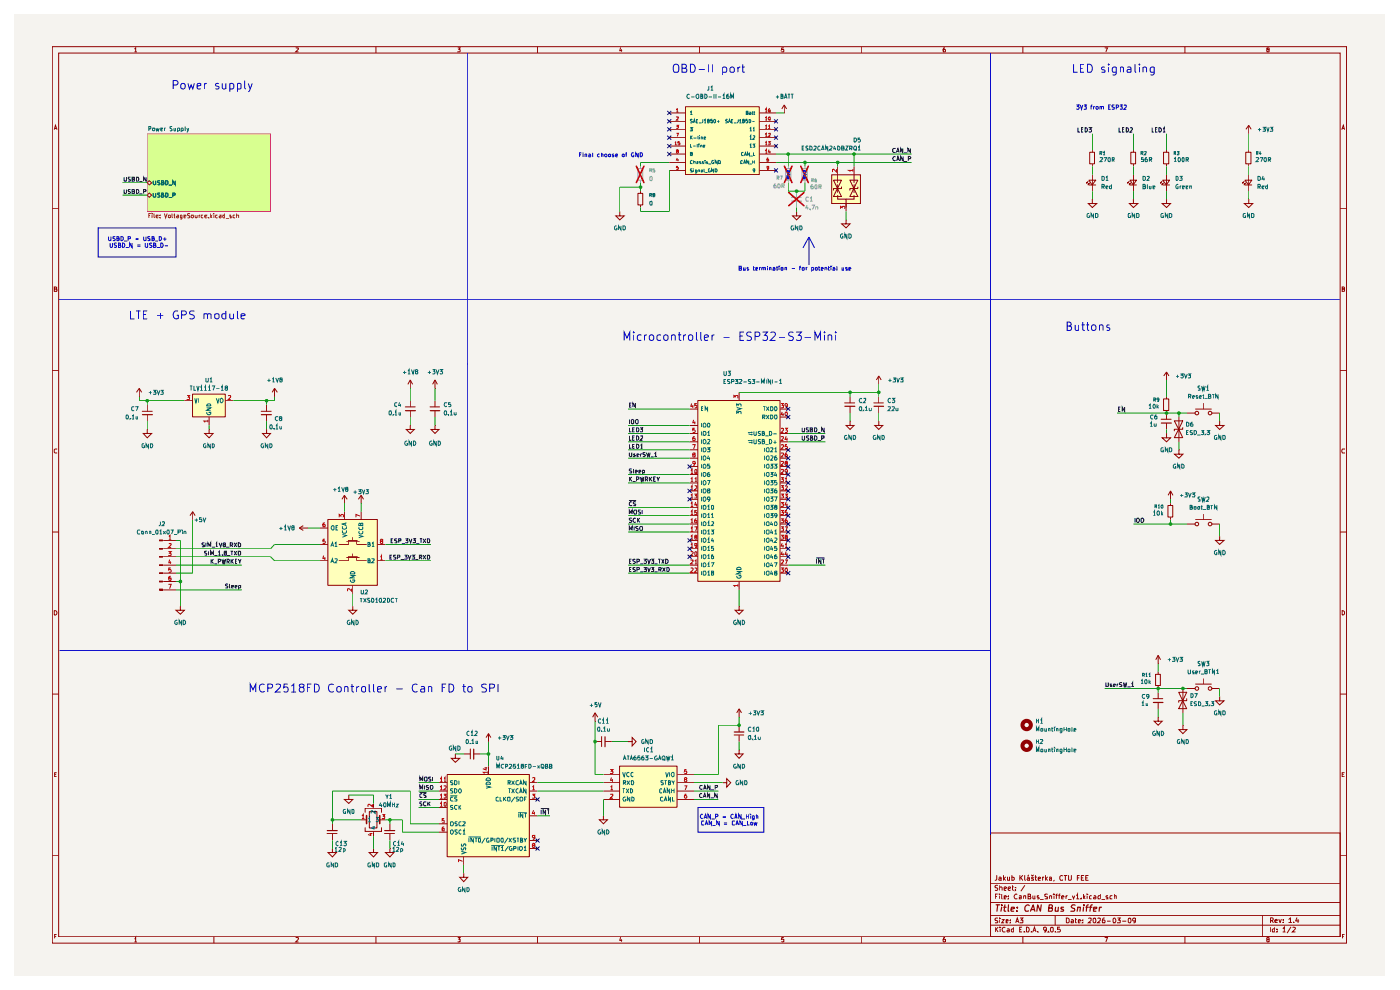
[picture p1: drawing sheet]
<svg xmlns="http://www.w3.org/2000/svg" width="297mm" height="210mm" viewBox="0 0 297 210" stroke-linecap="round" stroke-linejoin="round" font-family="sans-serif">
<path d="M2.9 3h290.8v203.9h-290.8z" fill="#f5f3ef"/>
<g fill="none" stroke="#910000" stroke-width=".21">
<path d="M11.1 9.9h274.6v190.2h-274.6zM12.4 11.3h271.9v187.4h-271.9zM28.5 10.4l.3-.2v.8M28.5 11h.5M45.4 9.9v1.4M62.8 10.2h.4l.1 .2-.6 .6h.6M79.8 9.9v1.4M97.1 10.2h.5l-.2 .3 .2 .1v.3h-.5M114 9.9v1.4M131.7 10.1l-.2 .6h.5M131.9 10.4v.6M148.4 9.9v1.4"/>
<path d="M166.3 10.2h-.4l-.1 .4 .4-.1 .1 .4h-.5M182.7 9.9v1.4M200.5 10.2h-.3l-.1 .6v.2l.5-.1-.1-.4h-.4v.2M217 9.9v1.4M234.4 10.2h.5l-.3 .8M251.4 9.9v1.4M268.9 10.5l-.2-.2 .1-.1h.3l.1 .2-.5 .3 .1 .3 .4-.1v-.3l-.1-.1M11.5 27.5l.3-.9 .3 .9M11.6 27.3h.4M284.6 27.5l.4-.9 .2 .9M284.7 27.3h.5M11.1 44.3h1.3"/>
<path d="M284.3 44.3h1.4M11.1 78.6h1.3M11.5 61.3h.4l.1-.3-.5-.1v.9h.5l.1-.3-.3-.2M284.3 78.6h1.4M284.7 61.3h.5v-.3l-.1-.1h-.4v.9h.5v-.4l-.1-.1M12.1 95.3l-.4-.1-.2 .2v.5l.2 .2 .4-.1M285.2 95.3l-.4-.1-.2 .4 .2 .5 .4-.1M11.1 112.9h1.3M284.3 112.9h1.4M11.5 129.5a.48 .48 0 0 1 .6 .5 .48 .48 0 0 1-.6 .5zM284.7 129.5l.5 .3v.4l-.3 .3h-.2zM11.1 147.2h1.3"/>
<path d="M284.3 147.2h1.4M11.6 164.3h.3M12 163.9h-.4v.9h.4M210.1 176.7h74.2v22h-74.2zM284.7 164.3h.4M285.2 163.9h-.5v.9h.5M11.1 181.5h1.3M11.6 198.6h.3M12 198.2h-.4v.8M28.5 199.1l.3-.2v.9M28.5 199.8h.5M45.4 198.7v1.4"/>
<path d="M62.8 199l.4-.1 .1 .2-.6 .7h.6M79.8 198.7v1.4M97.1 198.9h.5l-.2 .3 .2 .1v.4h-.5M114 198.7v1.4M131.7 198.8l-.2 .7h.5M131.9 199.2v.6M148.4 198.7v1.4M166.3 198.9h-.4l-.1 .4h.5v.4h-.5M182.7 198.7v1.4M200.5 198.9h-.3a.72 .72 0 0 0 0 .9l.4-.1v-.4l-.4-.1-.1 .2M210.1 196.3h74.2M210.1 194.2h74.2"/>
<path d="M210.1 191.4h74.2M210.1 187.4h74.2M211.2 196.7v1M211.2 190.2h.3M211.3 197.1l.4 .6M211.4 185.7v.9l-.3 .1M211.7 194.8l-.4-.1-.2 .3 .1 .2 .5 .2v.3h-.6M211.7 189.6h-.5v1.1M211.7 187.9h-.5a.44 .44 0 0 0 0 .4 .44 .44 0 0 0 .5 .2l-.2 .4-.4-.1M211.7 196.7l-.5 .6M212 186.1h.4v.6h-.4l-.1-.2 .5-.2M212 189.6v.1"/>
<path d="M212 190v.7M212.1 194.7v.1M212.1 188.3l.2-.2 .3 .2v.6M212.1 187.8v1.1M212.1 195.1v.6M212.2 196.7v.1M212.2 197v.7M212.5 195.1h.5l-.5 .6h.5M212.5 189.6v1l.2 .1M212.9 185.7v1M213 186.4l.3 .3M213 190.3l.5-.1-.1-.2-.4 .1v.6h.4"/>
<path d="M213 188.5l.5-.1-.1-.3-.4 .1v.6h.4M213.3 196.8a.51 .51 0 0 0-.7 .2 .51 .51 0 0 0 .2 .7l.5-.1M213.3 186l-.4 .5M213.4 195.4l.5-.1-.1-.2-.4 .1v.5h.5M213.7 197.1h.4v.6h-.4l-.1-.3 .5-.1M213.7 186v.7l.5-.1M213.9 188.5l.5-.1v-.2l-.4-.1-.1 .2v.4l.1 .2 .4-.1M213.9 190.6v.1M213.9 190.1v.1M214.2 186v.7M214.4 195.7h.1M214.4 195.2h.1"/>
<path d="M214.7 185.7v1h.3l.2-.1v-.4l-.3-.2-.2 .1M214.7 188.1h.3M214.8 187.8v.9l.2 .2M215 196.7v1h-.3l-.2-.2v-.3l.3-.2 .2 .1M215.4 188.7v.2M215.4 188.2v.1M215.5 195.7l.3-1 .3 1M215.6 195.5h.5M215.8 189.7l-.3-.1-.3 .3a.55 .55 0 0 0 .2 .8l.4-.1M216.2 190.1h.5v.6h-.5v-.4l.5-.1M216.3 197.2h.4M216.4 185.7v1"/>
<path d="M216.4 194.7h.6l-.3 .5h.3v.5h-.6M216.5 186.1l.5 .6M216.8 196.7h-.5v1h.5M217 185.7l-.6 .6M217 198.7v1.4M217.2 190.2l.1-.2 .3 .1v.6M217.2 190v.7M217.2 197.6v.1M217.4 185.7v.9l.1 .1M217.4 187.8l-.8 1.3M217.8 196.7a.59 .59 0 0 1 .5 .3 .59 .59 0 0 1-.1 .7h-.4zM218 186.1l.2-.1 .2 .2v.5h-.4l-.1-.2 .5-.2"/>
<path d="M218.1 190.2h.4l.1-.5-.5-.1v1.1h.5l.1-.4-.3-.1M218.2 185.6l-.1 .2M218.8 197.6v.1M218.8 185.6l.2 .2 .2-.2M219.1 197.7l.4-1 .3 1M219.1 190v.6h.4M219.2 197.4h.5M219.2 186.1l-.2-.1-.2 .2 .4 .3v.2h-.4M219.5 190v.7M219.6 186h.3M219.7 185.7v.9l.2 .1M220.1 197.6v.1"/>
<path d="M220.3 186.4l.5-.1-.2-.3-.3 .1v.6h.4M220.4 190.1l-.3-.1-.1 .3h.3l.2 .3-.5 .1M220.6 190.8h.8M221.2 186v.7M221.4 186l-.2 .2M221.8 185.7v1M221.9 186.4l.3 .3M222 197.1l-.2 .3-.4-.2v-.4l.4-.1a.83 .83 0 0 1 0 1h-.3M222.2 186l-.4 .5M222.2 189.7h-.5v.5a.36 .36 0 0 1 .4 .1 .36 .36 0 0 1 .1 .4h-.5M222.4 197.6v.1M222.6 186.1h.4v.6h-.4v-.3l.4-.1"/>
<path d="M222.7 190.2l.1-.2 .3 .1v.6M222.7 190v.7M222.9 196.8l.3-.1 .2 .1v.7l-.1 .2-.4-.1zM223.6 189.6v.1M223.6 190v.7M223.6 186.7v.2M223.9 197.6v.1M223.9 194.2v2.1M223.9 190h.5M224.4 189.6l-.3 .1v1M224.5 190h.5M224.9 196.7h-.5v.5l.4-.1 .2 .4-.2 .2-.4-.1"/>
<path d="M225 189.6l-.3 .1v1M225.2 190.3l.5-.1-.2-.2-.3 .2v.4l.4 .1M225.4 185.8l-.2-.1-.4 .3v.5l.2 .2 .4-.1M225.8 185.7h.6M226 185.7v1M226.1 190v.7M226.2 194.7l.6 .3v.6l-.2 .1h-.4zM226.5 190l-.4 .2M226.6 190.8h.7M226.7 185.7l.1 1h.3l.2-.1v-.9M227.2 195.2l.4-.1 .1 .1v.5h-.5v-.3l.5-.1M227.5 190l.2 .7 .3-.7"/>
<path d="M228.1 195.1h.3M228.2 194.7v1h.2M228.3 190l.3-.4v1.1M228.3 190.7h.6M228.6 186.2h.3M228.8 195.4l.5-.1-.2-.2-.3 .1v.5h.4M229 185.7h-.4v1M229.4 190.6v.1M229.4 186.2h.3M229.7 195.7h.1M229.7 195.2h.1M229.9 189.6v1.1"/>
<path d="M229.9 185.7h-.5v1h.5M229.9 190.3l.3 .4M230.2 190l-.3 .4M230.3 186.2h.4M230.6 189.6v.1M230.6 190v.7M230.8 185.7h-.5v1h.5M230.9 194.8h.6v.4l-.6 .5h.6M231.6 190.1l-.3-.1-.2 .2v.4l.5 .1M232 194.8l.2-.1a.53 .53 0 0 1 .3 .6 .53 .53 0 0 1-.4 .4l-.2-.1zM232.1 190.1l.2-.1 .2 .2v.5h-.4v-.4l.4-.1M232.8 194.8h.6v.4l-.6 .5h.6"/>
<path d="M233.4 189.6v1.1h-.4v-.6h.4M233.7 190.8h.7M234.4 198.9h.5l-.3 .9M234.4 194.7h-.3l-.3 .5 .1 .5h.5v-.4l-.1-.1-.5 .1M234.9 195.4h.7M235 190.1l-.2-.1-.2 .2 .4 .2v.3h-.4M236 190.1l-.4-.1-.1 .2v.5h.5M236.2 194.8l.3-.1 .2 .5-.1 .5h-.4l-.1-.1zM236.4 190.2l.2-.2 .2 .1v.6M236.4 189.6v1.1M237.1 194.7h.6l-.4 .5h.4v.5h-.6M238.1 195.4h.8"/>
<path d="M239.4 194.8l.2-.1a.53 .53 0 0 1 .3 .6 .53 .53 0 0 1-.4 .4l-.2-.1zM240.9 195.2l-.2 .2-.3-.1v-.5h.5v.8l-.5 .1M251.4 198.7v1.4M267.8 194.2v4.5M268.9 199.3l-.2-.2 .1-.2h.3l.1 .3-.4 .1-.1 .2 .2 .3 .3-.1v-.3l-.1-.1M269.5 196.7v1M269.5 195.3l.5-.1v-.4l-.5-.1v1M269.8 195.3l.3 .4M270.4 196.7v1h-.4l-.1-.5 .3-.2 .2 .1M270.5 195.4l.5-.1v-.2l-.4-.1-.1 .2v.5h.5M270.9 197.6v.1M270.9 197.1v.1"/>
<path d="M271.3 195l.3 .7 .2-.7M272.1 196.9l.4-.2v1M272.1 197.7h.6M272.2 195.6v.1M272.2 195.1v.1M273.4 195l.4-.3v1M273.4 195.7h.6M273.9 196.6l-.9 1.3M274.2 196.8l.4-.1 .2 .2-.7 .8h.7M274.4 195.6v.1M275.1 194.7l-.2 .7h.6M275.4 195v.7"/>
<path d="M284.3 181.5h1.4M284.8 198.6h.3M285.2 198.2h-.4v.8"/>
</g>
<g fill="none" stroke="#910000" stroke-width=".25">
<path d="M211.3 191.9h.8M211.7 191.9l-.2 1.4M212.5 191.9v.2M212.5 192.4l-.2 .9M212.9 192.4h.5M213.2 191.9l-.2 1.2 .1 .2h.3M213.9 191.9v1.4h.1M214.5 192.9l.7-.2-.1-.3h-.5l-.1 .7v.2h.5M215.7 193.2v.1M215.8 192.4v.2M218.3 192.1l-.2-.2a.67 .67 0 0 0-.7 .6v.5l.2 .3 .6-.1M218.6 193.3l.6-1.4 .3 1.4"/>
<path d="M218.8 192.9h.7M220.9 191.9l-.2 1.4-.6-1.4-.1 1.4M222.5 192.6h.5l.3-.2-.2-.5h-.5l-.2 1.4 .8-.1 .1-.5-.3-.1M223.9 192.4v.9l.5-.1M224.5 192.4l-.1 .9M225.6 192.4h-.5l-.1 .3 .6 .3-.1 .3h-.5M228.1 192l-.5-.1-.4 .5 .3 .2 .4 .1v.5l-.7 .1M228.6 192.5l.6-.1-.1 .9M228.7 192.4l-.2 .9M229.9 192.4l-.1 .9M229.9 191.9v.2M230.4 192.4h.5"/>
<path d="M230.9 191.9l-.4 .3v1.1M231.1 192.4h.5M231.7 191.9l-.3 .3-.2 1.1M232 192.9l.7-.2v-.3h-.6l-.1 .2v.7h.5M233.3 192.4l-.1 .9M233.7 192.4h-.3l-.1 .3"/>
</g>
<path d="M31.2 38.8l.5-.5 .5 .5-.5 .4z" fill="#f5f3ef"/>
<path d="M31.7 38.3l.5 .5-.5 .4-.5-.4z" fill="none" stroke="#765500" stroke-width=".21"/>
<path d="M32.5 38.3v.7l.2 .2 .3-.1v-.8M33.9 38.3l-.5 .1v.3l.4 .1 .1 .2-.1 .2-.4-.1M34.3 38.8l.4-.1-.1-.4h-.3v.9h.3l.2-.2v-.1l-.3-.1M35.1 38.3h.4l.1 .2v.4l-.2 .3h-.3zM35.8 39.3h.7M37.2 38.3v.9l-.5-.9v.9" fill="none" stroke="#006665" stroke-width=".21"/>
<path d="M31.7 41l.5 .4-.5 .4-.5-.4z" fill="#f5f3ef"/>
<path d="M31.2 41.4l.5-.4 .5 .4-.5 .4z" fill="none" stroke="#765500" stroke-width=".21"/>
<path d="M32.5 41v.7l.2 .1 .3-.1v-.7M33.9 41l-.5 .1v.1l.5 .4-.1 .2-.4-.1M34.3 41.3h.3l.1-.2-.4-.1v.8h.3l.2-.3-.3-.2M35.1 41h.4l.1 .1v.5l-.2 .2h-.3zM35.8 41.9h.7M36.7 41.4l.5-.1v-.2l-.5-.1v.8" fill="none" stroke="#006665" stroke-width=".21"/>
<path d="M31.2 28.4h26.2v16.5h-26.2z" fill="#d8ff90"/>
<g fill="#ffb">
<path d="M131.5 162.6h12.2v8.7h-12.2z"/>
<path d="M94.9 164.3h17.4v17.5h-17.4z"/>
<path d="M69.6 110.2h10.5v14h-10.5z"/>
<path d="M176.4 37.1h6.1v6.1h-6.1z"/>
<path d="M148.1 85h17.4v38.4h-17.4z"/>
<path d="M145.5 22.7h15.6v14.4h-15.6z"/>
<path d="M40.9 83.6h6.9v4.9h-6.9z"/>
</g>
<path d="M31.2 38.8l.5-.5 .5 .5-.5 .4z" fill="#f5f3ef"/>
<path d="M31.7 38.3l.5 .5-.5 .4-.5-.4z" fill="none" stroke="#765500" stroke-width=".21"/>
<path d="M32.5 38.3v.7l.2 .2 .3-.1v-.8M33.9 38.3l-.5 .1v.3l.4 .1 .1 .2-.1 .2-.4-.1M34.3 38.8l.4-.1-.1-.4h-.3v.9h.3l.2-.2v-.1l-.3-.1M35.1 38.3h.4l.1 .2v.4l-.2 .3h-.3zM35.8 39.3h.7M37.2 38.3v.9l-.5-.9v.9" fill="none" stroke="#006665" stroke-width=".21"/>
<path d="M31.7 41l.5 .4-.5 .4-.5-.4z" fill="#f5f3ef"/>
<path d="M31.2 41.4l.5-.4 .5 .4-.5 .4z" fill="none" stroke="#765500" stroke-width=".21"/>
<g fill="none" stroke="#006665" stroke-width=".21">
<path d="M146.4 27.1h.5l-.3 .2h.2l.1 .4h-.5M146.5 23.8l.1-.2v.7M146.5 30.6v.6h.3M146.5 24.3h.4M146.5 28.8v.7M146.6 32.6l-.1-.3 .4 .1-.4 .3 .1 .3h.2l.1-.2-.2-.2M146.6 29.1l.3 .4M146.9 25.4h-.4l.1 .2 .3 .2-.2 .3-.2-.1M146.9 34.1l-.2-.1-.2 .2v.4l.4 .1M146.9 35.8l-.4 .1 .1 .2 .3 .2-.1 .2h-.3M146.9 28.8l-.4 .4M147.1 26.1l.2-.8 .2 .8"/>
<path d="M147.1 31h.5M147.1 34.4l.4-.1v.4M147.1 35.8v.1M147.1 25.8h.4M147.1 29.3h.6M147.1 34v.7M147.1 36.1v.4M147.7 25.6h.3M147.8 34.3h.3v.4h-.3v-.2h.3M147.8 36.5h-.3v-.4h.3v.5l-.1 .1h-.2M147.9 30.6l.1 .6M148.1 25.3h-.4v.8h.4"/>
<path d="M148.1 28.8l.1 .7M148.1 36.5v-.4h.3v.4M148.2 30.6h.1M148.2 26.1h.6M148.2 30.8v.4M148.4 28.8v.1M148.4 29v.5M148.6 30.9h.3v.3M148.6 30.8v.4M148.7 34.3h-.3v.2l.4 .1-.4 .1M148.8 29.1h.2v.4M148.8 36.1h.2v.4h-.2v-.3h.2"/>
<path d="M148.8 29v.5M149.1 25.3v.6l-.3 .2M149.2 31.1l.3-.1v-.2l-.3 .1 .1 .3h.2M149.3 34.3h-.3l.1 .2h.2v.2h-.3M149.3 29.3l.4-.1-.1-.2-.3 .1v.4h.4M149.3 35.8v.6l.2 .1M149.4 25.6l.2-.3v.8M149.4 26.1h.4M149.6 34v.1M149.6 34.3v.4M149.6 36.6h.5M150.1 34.3l-.2 .2 .3 .1-.3 .1"/>
<path d="M150.2 25.6l-.1-.2 .3-.1v.3h-.3l.1 .5 .2-.1v-.4M150.3 34.8h.6M150.6 35.8l-.3 .1 .1 .6 .3-.1v-.2h-.2M151.1 25.3h-.3l-.1 .3h.3l.1 .4h-.4M151.4 34.1l-.1-.1a.38 .38 0 0 0-.3 .3 .38 .38 0 0 0 .1 .4h.3l-.1-.2M151.4 35.8v.7l-.4-.7v.7M151.5 25.4l.1-.1 .2 .2v.4l-.2 .2-.2-.4zM151.7 35.8h.3l.1 .3-.1 .4h-.3zM152.1 34v.7l-.4-.7v.7M152.1 25.7h.5M152.4 34l.4 .2-.1 .5h-.3zM152.4 25.5v.6"/>
<path d="M154.3 25.4l-.2-.1-.2 .2 .4 .4-.1 .2-.3-.1M154.5 26.1l.3-.8 .2 .8M154.6 25.8h.3M155.2 25.6h.2M155.5 25.3h-.3v.8h.3M155.7 26.1h.5M156.6 25.3v.5l-.3 .3M156.9 25.6l.2-.3v.8M156.9 26.1h.4M157.6 34.1l-.2-.1-.3 .2v.4l.5 .1M157.6 25.6v-.2l.2-.1 .2 .2-.4 .2v.4l.4-.2-.2-.3M157.7 32.3h-.3l-.1 .2 .1 .5 .3-.1"/>
<path d="M157.7 34.7l.3-.7 .2 .7M157.8 34.5h.4M157.9 33l.3-.7 .2 .7M158 32.8h.3M158.3 24h.3l.1-.4h-.4v.7h.4v-.3h-.1M158.6 25.3h-.4v.3h.4v.4h-.4M158.8 34v.7l-.4-.7v.7M158.9 25.4l.2-.1 .2 .2v.4l-.2 .2-.2-.1zM159 23.9l.2-.1 .1 .2v.3h-.3v-.3h.3M159 32.3v.7l-.4-.7v.7M159 34.8h.5M159.1 27.3l.2-.2v.7"/>
<path d="M159.1 29l.2-.2v.7M159.1 30.7l.2-.1v.6M159.1 27.8h.4M159.1 29.5h.4M159.1 31.2h.4M159.2 33.1h.5M159.5 23.8h.3M159.6 25.7h.5M159.7 30.6h.4l-.2 .2 .2 .1v.3h-.4M159.7 23.6v.7h.1M159.7 34v.7M159.7 34.4h.4"/>
<path d="M159.8 27.3l.1-.2v.7M159.8 28.9l.2-.1 .1 .3-.4 .4h.4M159.8 27.8h.3M159.8 32.3v.7h.4M159.9 23.8h.3M160 23.6v.6l.2 .1M160.1 36.1v.1h-.3v-.3l.3-.1v.5l-.3 .2M160.1 34v.7M32.5 41v.7l.2 .1 .3-.1v-.7M33.9 41l-.5 .1v.1l.5 .4-.1 .2-.4-.1M34.3 41.3h.3l.1-.2-.4-.1v.8h.3l.2-.3-.3-.2M35.1 41h.4l.1 .1v.5l-.2 .2h-.3z"/>
<path d="M35.8 41.9h.7M36.7 41.4l.5-.1v-.2l-.5-.1v.8M41.3 84.5l.3 .9 .2-.9M42.2 84.5v.9M43.9 86.5h.8l-.8 .5h.8M43.9 87.5v.2l.2 .3h.4l.2-.2v-.3h-.3v.1M44.1 85.7h.4l.2 .4h-.8zM45.9 84.5l.3 .9 .3-.9M46.9 84.5a.47 .47 0 0 1 .4 .5 .47 .47 0 0 1-.4 .4l-.2-.1v-.6zM148.8 86.7h.3M148.8 89.7v.9M148.8 91.5v.9"/>
<path d="M148.8 93.2v.9M148.8 95v.8M148.8 96.7v.9M148.8 98.5v.8M149.2 86.3h-.4v.8h.4M149.2 91.6h.5v.7h-.5zM149.2 95.1h.5l.1 .5-.2 .2h-.4zM149.3 89.7a.47 .47 0 0 1 .5 .4 .47 .47 0 0 1-.2 .5l-.4-.1v-.6zM149.3 93.2a.47 .47 0 0 1 .5 .5 .47 .47 0 0 1-.5 .4l-.1-.1v-.6zM149.3 96.7a.47 .47 0 0 1 .5 .4 .47 .47 0 0 1-.5 .5l-.1-.2v-.5zM149.3 98.5l.5 .2-.2 .6-.4-.1v-.6zM150 95h.6l-.3 .3h.2l.1 .2-.1 .3h-.5"/>
<path d="M150.1 86.3v.8l-.5-.8v.8M150.1 89.9l.2-.2a.43 .43 0 0 1 .3 .5 .43 .43 0 0 1-.4 .4zM150.1 91.8l.3-.3v.9M150.1 93.3l.3-.1 .2 .3-.6 .6h.6M150.1 92.4h.5M150.3 96.7l-.2 .6h.5M150.5 98.5h-.4v.4l.4-.1 .1 .2-.1 .3-.4-.1M150.5 97v.6M156.3 87.8v-.5l.3 .2 .1-.2h.4v.5M156.3 86.4l.9 .3-.9 .3M156.3 86.2v-.5l.3 .2 .2-.2h.3l.1 .1-.1 .4M158.7 91.8h.9"/>
<path d="M158.7 93.5h.9M158.9 91.9l.2 .3h.5M158.9 93.7l.2 .2h.5M159.4 91.6l.2 .2M159.4 92.1l.2 .1M159.4 93.4l.2 .1M159.4 93.8l.2 .1M159.6 91.8l-.2 .1M159.6 92.2l-.2 .1M159.6 93.5l-.2 .1M159.6 93.9l-.2 .2M159.9 91.5v.7l.2 .2 .3-.1v-.8"/>
<path d="M159.9 93.2v.8l.2 .1h.3v-.9M161.4 91.5l-.5 .1v.3l.5 .2-.2 .3-.3-.1M161.4 93.3h-.5v.3l.5 .3-.2 .2h-.3M161.7 91.9h.4l-.1-.4h-.3v.9h.3l.2-.3-.2-.2M161.7 93.6h.3l.1-.3-.4-.1v.9h.3l.2-.3-.2-.2M161.8 88.5h.3l.2-.4-.5-.1v.9M161.9 86.3h.5M162 88.5l.3 .4M162.1 86.3v.8M162.2 95v.8M162.2 96.7v.9M162.2 98.5v.8"/>
<path d="M162.4 92.5h.7M162.4 94.2h.7M162.6 86.3l.5 .8M162.6 88l.5 .9M162.6 95.1h.5v.7h-.5zM162.8 96.7l.3 .2v.5l-.1 .2a.49 .49 0 0 1-.5-.4 .49 .49 0 0 1 .3-.5zM162.8 98.5l.3 .1v.7h-.4l-.1-.2v-.4zM163.1 86.3l-.5 .8M163.1 88l-.5 .9M163.2 91.5h.4a.47 .47 0 0 1 .1 .6 .47 .47 0 0 1-.5 .3zM163.2 93.2a.47 .47 0 0 1 .5 .5 .47 .47 0 0 1-.5 .4zM163.5 86.3l.4 .1 .1 .4-.2 .3h-.3z"/>
<path d="M163.5 88h.3a.48 .48 0 0 1 .2 .6 .48 .48 0 0 1-.5 .3zM163.5 95.1l.4-.1 .1 .2-.5 .6h.5M163.5 96.8l.3-.1 .2 .2-.5 .7h.5M163.5 98.5h.5l-.3 .3h.2l.1 .2-.1 .3-.4-.1M164.1 92h.7M164.1 93.8h.7M164.2 98.5h.6l-.3 .3h.3v.5l-.6-.1M164.3 88.1l.5-.1a.53 .53 0 0 1-.3 .9l-.2-.2zM164.3 95.2l.3-.2v.8M164.3 95.8h.5M164.4 86.3a.42 .42 0 0 1 .4 .4 .42 .42 0 0 1-.4 .4zM164.4 93.5v.6"/>
<path d="M164.8 96.7l-.5 .2v.6l.4 .1 .1-.2-.1-.4-.4 .2M70.2 115.9l.3-.8 .3 .8M70.2 119.4l.3-.9 .3 .9M70.3 115.6h.4M70.3 119.1h.4M70.5 111.5l.4 .2v.6l-.2 .1a.49 .49 0 0 1-.4-.4 .49 .49 0 0 1 .2-.5zM71 115.3l.3-.2v.8M71 118.6h.5v.3l-.5 .5h.5M71 115.9h.5M71.3 111.9h.2M71.7 111.5h-.4v.9h.4M72.6 113.4l.9 .2-.9 .4"/>
<path d="M72.7 112.6l-.1 .3 .2 .2h.5l.2-.2-.1-.3M72.7 111.7l-.1 .4 .4 .2 .5-.2-.1-.4M73.2 111v.4M73.5 110.9l-.9 .3 .9 .3M76.1 113.5l.9 .3-.9 .2M76.2 112.7a.44 .44 0 0 0 .2 .6 .44 .44 0 0 0 .6-.2l-.1-.4M76.2 111.8l-.1 .3 .2 .2h.5l.2-.1-.1-.4M76.5 111.2l.1-.2 .4 .1v.4h-.9v-.3l.3-.2 .1 .2v.3M78.1 115.5l.4-.1-.1-.3h-.3v.8h.3l.2-.2-.1-.2h-.2M78.1 119l.4-.1-.1-.4h-.3v.9h.4l.1-.3-.3-.1M78.9 115.3l.3-.2v.8M78.9 118.6l.4-.1 .1 .3-.6 .6h.6"/>
<path d="M78.9 115.9h.5M148.8 100.2v.9M148.8 101.9v1M148.8 103.7v.9M148.8 105.4v.9M148.8 107.2v.8M148.8 109v.8M148.8 110.7v.8M148.8 112.4v.9M148.8 114.1v1M148.8 115.9v.8M148.8 117.7v.8"/>
<path d="M148.8 119.4v.8M149.2 107.3h.5l.1 .5-.2 .2-.4-.1zM149.2 109h.5a.47 .47 0 0 1-.4 .8l-.1-.2zM149.2 112.5h.5l.1 .5-.2 .3-.4-.1zM149.2 117.8h.5a.47 .47 0 0 1-.4 .7l-.1-.1zM149.3 100.2h.3l.2 .3v.3l-.3 .3-.3-.2zM149.3 103.7h.3l.2 .3-.2 .6-.4-.1zM149.3 115.9h.3l.2 .3-.2 .5h-.4zM149.3 101.9a.47 .47 0 0 1 .5 .5 .47 .47 0 0 1-.5 .5l-.1-.2v-.6zM149.3 105.4a.47 .47 0 0 1 .5 .5 .47 .47 0 0 1-.5 .4l-.1-.1v-.6zM149.3 110.7a.47 .47 0 0 1 .5 .3 .47 .47 0 0 1-.2 .5l-.4-.1v-.6zM149.3 114.1a.47 .47 0 0 1 .5 .5 .47 .47 0 0 1-.5 .5l-.1-.2v-.6z"/>
<path d="M149.3 119.4a.47 .47 0 0 1 .5 .3 .47 .47 0 0 1-.2 .5l-.4-.1v-.6zM150 101.9h.6l-.3 1M150.1 107.4l.3-.2v.8M150.1 109.2l.3-.2v.8M150.1 110.9l.3-.2v.8M150.1 112.7l.3-.3v.9M150.1 114.4l.3-.3v1M150.1 116.2l.3-.3v.8M150.1 117.9l.3-.2v.8M150.1 119.6l.3-.2v.8M150.1 108h.5M150.1 109.8h.5"/>
<path d="M150.1 111.5h.5M150.1 113.3h.5M150.1 115.1h.5M150.1 116.7h.5M150.1 118.5h.5M150.3 104l-.2-.2 .4-.1v.3l-.4 .1 .1 .5h.3l.1-.2-.2-.4M150.5 100.2l-.4 .2v.6l.3 .1 .2-.2-.1-.3h-.3l-.1 .1M150.6 105.8l-.2 .2-.3-.1v-.4l.3-.1 .2 .2-.2 .7h-.2M150.9 112.4h.5l-.3 .4 .3 .1v.3h-.5M150.9 119.4h.6l-.5 .8M151 107.3l.2-.1 .2 .2-.1 .6-.3-.1zM151 109.2l.1-.2v.8"/>
<path d="M151 110.7h.4v.4l-.5 .4h.5M151 109.8h.4M151.1 114.1l-.1 .6h.5M151.3 117.7h-.3v.2v.5h.4v-.4l-.4-.1v.2M151.3 114.5v.6M151.4 115.9h-.4v.4h.4l-.1 .4h-.3M162.2 100.2v.9M162.2 101.9v1M162.2 103.7v.9M162.2 105.4v.9M162.2 107.2v.8M162.2 109v.8"/>
<path d="M162.2 110.7v.8M162.2 112.4v.9M162.2 114.1v1M162.2 115.9v.8M162.2 117.7v.8M162.2 119.4v.8M162.6 100.3h.5v.6l-.1 .2-.4-.3zM162.6 103.8h.5v.8l-.5-.1zM162.6 107.3h.5v.7l-.5-.1zM162.6 109h.5v.6l-.1 .2a.47 .47 0 0 1-.4-.3 .47 .47 0 0 1 0-.5zM162.6 112.5h.5v.8l-.5-.1zM162.6 116h.5v.7h-.5z"/>
<path d="M162.6 117.8h.5v.6l-.1 .1a.47 .47 0 0 1-.4-.2 .47 .47 0 0 1 0-.5zM162.8 101.9l.3 .2v.6l-.1 .2a.49 .49 0 0 1-.5-.4 .49 .49 0 0 1 .3-.6zM162.8 105.4l.3 .2v.6l-.1 .1a.49 .49 0 0 1-.5-.4 .49 .49 0 0 1 .3-.5zM162.8 110.7l.3 .1v.6h-.5a.52 .52 0 0 1 .2-.7zM162.8 114.1l.3 .2v.6l-.1 .2a.49 .49 0 0 1-.5-.4 .49 .49 0 0 1 .3-.6zM162.8 119.4l.3 .1v.6h-.5a.52 .52 0 0 1 .2-.7zM163.5 100.2h.5l-.3 .4h.2l.1 .3-.2 .2-.3-.1M163.5 101.9h.5l-.3 .4 .3 .1v.3l-.2 .2-.3-.1M163.5 103.7h.5l-.3 .3h.2l.1 .2-.1 .4-.4-.1M163.5 105.4h.5l-.3 .3 .3 .2v.3l-.2 .1h-.3M163.5 107.2h.5l-.3 .3h.2l.1 .2-.1 .3-.4-.1M163.5 109h.5l-.3 .3 .3 .1v.2l-.2 .2-.3-.1"/>
<path d="M163.7 110.7l-.2 .5h.5M163.7 112.3l-.2 .7h.5M163.7 114.1l-.2 .6h.5M163.7 115.8l-.2 .7h.5M163.7 117.6l-.2 .6h.5M163.7 119.4l-.2 .6h.5M163.9 111v.5M163.9 112.7v.6M163.9 114.5v.6M163.9 116.2v.5M163.9 117.9v.6M163.9 119.7v.5"/>
<path d="M164.2 105.4h.6l-.3 .9M164.2 119.4h.6l-.3 .8M164.3 112.7l.3-.3v.9M164.3 114.2l.4-.1 .1 .3-.6 .7h.6M164.3 113.3h.5M164.5 100.2l-.2 .6h.5M164.5 107.5l-.2-.2 .4-.1 .1 .2v.1l-.5 .1v.3l.5 .1v-.3l-.1-.2M164.5 110.7a.53 .53 0 0 1 .3 .8l-.5-.1v-.6zM164.8 101.9h-.5v.5l.4-.1 .1 .4-.1 .2-.4-.1M164.8 103.7l-.5 .2v.6l.5 .1v-.6h-.4l-.1 .2M164.8 115.9h-.5v.4l.5-.1v.5h-.5M164.8 117.7l-.5 .2v.5l.4 .1 .1-.4-.1-.2-.4 .2"/>
<path d="M164.8 100.5v.6M164.8 109.3l-.1 .2-.4-.1v-.4h.5v.1l-.1 .6-.3 .1M74.3 122.1h1l-1 .5h1M74.3 121.5l.3-.3h.4l.3 .3v.2h-1zM74.4 123l-.1 .3 .3 .2h.4l.3-.2-.1-.3h-.4v.2M148.8 121.2v.8M149.2 121.2h.5l.1 .5-.2 .3-.4-.1zM150.1 121.4l.3-.2v.8M150.1 120.2h.5M150.1 122h.5M151 121.5v-.3h.3l.1 .2-.4 .2v.4h.3l.1-.4-.2-.1M156.3 121.2h.9l-.9 .5h.9"/>
<path d="M156.4 122.2a.41 .41 0 0 0 .4 .5 .41 .41 0 0 0 .3-.6h-.3v.2M156.5 120.4a.51 .51 0 0 1 .7 .4h-.9zM162.2 121.2v.8M162.6 121.2h.5v.8l-.5-.1zM163.7 121.1l-.2 .6h.5M163.9 121.4v.6M164.5 121.5l-.2-.3h.5v.3l-.5 .1v.3l.5 .1v-.3l-.1-.2M78.1 173.6l.3-.2v.9M78.1 174.3h.5M79 175.4h.6M79.3 175.3v.5l-.7-.2M79.6 172v.5l-.6-.5h-.3l.1 .5"/>
<path d="M79.8 173.4h.5l-.3 .3 .3 .2v.3l-.2 .1-.3-.1M95.5 168.8h1.5M95.6 174.4h.5l.1 .5-.2 .3-.4-.1zM95.8 176a.47 .47 0 0 1 .4 .5 .47 .47 0 0 1-.4 .4l-.2-.1v-.6zM96.1 165.6l-.5 .1v.2l.5 .3-.1 .2h-.4M96.1 167.4h-.5v.2l.5 .4-.2 .2-.3-.1M96.1 169.2l-.3-.1-.2 .1v.6l.2 .1 .3-.1M96.1 170.9h-.5v.3l.4 .1 .1 .1-.2 .3-.3-.1M96.4 165.6h.4l.1 .2v.5l-.1 .1h-.4zM96.4 167.3h.3l.2 .2v.5l-.2 .2h-.3zM96.9 169.2l-.3-.1-.2 .1 .2 .3 .3 .1v.2l-.5 .1M96.9 170.9h-.3l-.2 .1v.4l.3 .3 .2-.1"/>
<path d="M97 174.3l-.5 .1v.3l.5 .2-.1 .3h-.4M97 176.1h-.5v.3l.5 .3-.1 .2h-.4M97.4 165.6v.8M97.4 170.9v.8M97.4 171.2l.4 .5M97.5 167.3h.1a.5 .5 0 0 1 .3 .5 .5 .5 0 0 1-.4 .4 .54 .54 0 0 1 0-.9zM97.8 170.9l-.4 .4M97.9 174.4l-.4-.1-.1 .2v.5l.1 .2 .4-.1M97.9 176.1l-.3-.1-.2 .3v.4l.2 .2h.3M98 179.8l-.1 .4 .1 .1 .3-.1 .2-.4h.2v.5M98 179v.5h.2l.3-.5 .3 .1-.1 .4M98.2 174.4l.4-.1 .1 .3-.6 .6h.6"/>
<path d="M98.2 176.3l.3-.3v.9M98.2 176.9h.5M99.4 177.5h2.6M99.5 177.8v.8M100.4 177.8v.8l-.5-.8v.8M100.7 177.8h.6M101 177.8v.8M101.5 177.9l.3-.1 .1 .2-.1 .6h-.3zM102.9 177.7l-.7 1.2M103.1 166.7l.9 .3-.9 .2M103.3 165.9a.51 .51 0 0 1 .7 .5h-.9zM103.4 165h.4l.2 .3v.2h-.9v-.2z"/>
<path d="M103.7 177.8h-.3l-.2 .3 .2 .5h.3l-.1-.3M104.1 178.2h.5v-.4h-.5v.8M104.2 179.3h2.7M104.4 179.6v.8M105 177.8v.8M105.3 179.6v.8l-.5-.8v.8M105.4 177.9h.5l-.1 .7h-.4zM105.6 179.6h.5M105.7 169.2l-.2-.1-.3 .1v.6l.2 .1 .3-.1M105.8 179.6v.8M106.1 169.1v.8h.4M106.3 177.9l.4-.1 .1 .2-.1 .6a.39 .39 0 0 1-.5-.3 .39 .39 0 0 1 .1-.4z"/>
<path d="M106.3 179.8l.3-.2v.8M106.8 169.1v.8M106.9 169.4l.5 .5M107.4 169.1l-.6 .5M107.7 169.2h.5l-.1 .7-.4-.1zM107.8 166h.4v-.4h-.4v.8M107.8 177.7l-.8 1.2M107.9 167.3h.5M107.9 179.5l-.8 1.1M107.9 166l.4 .4M107.9 177.8l.6 .8M108.1 167.3v.9"/>
<path d="M108.5 179.6h-.3a.44 .44 0 0 0-.1 .5 .44 .44 0 0 0 .5 .2v-.3h-.1M108.5 165.6l.6 .8M108.5 167.3l.6 .9M108.5 177.8l-.6 .8M109 180l.5-.1v-.2l-.5-.1v.8M109.1 165.6l-.6 .8M109.1 167.3l-.6 .9M109.2 169.1l-.7 1.1M109.4 177.8l-.5 .1v.2l.5 .3-.1 .2h-.4M109.6 177.8h.5M109.9 172.3h1.9M109.9 177.8v.8"/>
<path d="M109.9 179.6v.8M110 165.7l-.4-.1-.1 .2v.5l.1 .1h.4M110 167.4l-.3-.1-.2 .2v.5l.2 .2 .3-.1M110 169.2l-.4-.1-.1 .1 .1 .3 .4 .1v.2l-.5 .1M110.1 172.5v.9M110.2 166.4l.3-.8 .3 .8M110.2 168.2l.3-.9 .3 .9M110.3 169.2h.5l.1 .5-.2 .2-.4-.1zM110.3 179.6l.4 .1a.47 .47 0 0 1-.3 .7l-.2-.2zM110.3 168h.4M110.3 166.2h.4M110.4 178.2l.4-.1-.1-.3h-.3v.8h.4l.1-.2-.2-.2"/>
<path d="M110.9 172.5v.9l-.5-.9v.9M111.2 177.8l.2 .4 .4-.4M111.2 179.8l.2-.2v.8M111.2 169.5h.4M111.2 172.5h.6M111.4 178.2v.4M111.5 172.5v.9M111.6 165.6v.8l-.5-.8v.8M111.6 167.3v.9l-.5-.9v.9M111.7 169.1h-.5v.8M132.1 163.8l.3 1 .3-1M132.1 167.3h.5"/>
<path d="M132.2 166h.5v-.4h-.5v.8M132.3 167.3v.9M132.4 166l.4 .4M132.7 169.2l-.1-.1a.47 .47 0 0 0-.4 .3 .47 .47 0 0 0 .1 .5l.5-.1v-.2h-.2M132.8 167.3l.6 .9M133 165.6l.6 .8M133.4 167.3l-.6 .9M133.5 163.9a.42 .42 0 0 0-.6 .4 .42 .42 0 0 0 .6 .4M133.6 169.1v.8l-.5-.8v.8M133.6 165.6l-.6 .8M133.8 167.3l.4 .2v.5l-.3 .2h-.1zM133.9 165.6l.5 .1v.4l-.1 .3h-.4z"/>
<path d="M134 169.1a.47 .47 0 0 1 .5 .3 .47 .47 0 0 1-.1 .5h-.4zM134.4 163.9l-.3-.1-.2 .3v.6h.5M140.5 167.4l-.3-.1-.3 .2v.6l.3 .1 .3-.1M140.6 169.2l-.2-.1-.3 .1v.6l.2 .1 .3-.1M140.7 165.6h-.4l-.1 .2 .2 .2 .3 .1v.3h-.5M140.7 168.2l.3-.9 .3 .9M140.8 168h.4M140.9 169.9l.3-.8 .3 .8M141 165.6h.5M141 169.7h.4M141.2 163.8l.3 1 .3-1M141.2 165.6v.8"/>
<path d="M141.8 166l.4-.1-.1-.3h-.3v.8h.4v-.3l-.1-.1M142.1 167.3v.9l-.5-.9v.9M142.1 163.8v1M142.2 169.1v.8l-.4-.8v.8M142.5 164l.2-.2 .3 .2v.6l-.2 .2a.47 .47 0 0 1-.4-.3 .47 .47 0 0 1 .1-.5zM142.5 165.6l.3 .4 .3-.4M142.5 167.3v.9M142.5 167.7h.5M142.7 169.1v.8h.4M142.8 166v.4M143 167.3v.9M97.9 180.6l.9 .2-.9 .4"/>
<path d="M106.3 180.4h.5M111.2 180.4h.5"/>
</g>
<path d="M31.2 28.4h26.2v16.5h-26.2z" fill="none" stroke="#ff2ce3" stroke-width=".21"/>
<g fill="none" stroke="#0f0f0f" stroke-width=".21">
<path d="M26.3 37.6l.1 .8h.3l.1-.8M27.7 37.6h-.4l-.1 .2 .5 .5-.1 .1h-.4M28 38h.4l.1-.2-.1-.2h-.4v.8l.5-.1v-.2l-.1-.1M29 37.6l.4 .1 .1 .4-.2 .3h-.3zM29.5 38.5h.7M31 37.6v.8l-.5-.8v.8M189.9 31.6l-.3-.1-.2 .2v.5l.2 .1h.3M190 33.3a.42 .42 0 0 0-.6 .3 .42 .42 0 0 0 .6 .4M190.2 32.3l.3-.8 .2 .8M190.2 34.1l.3-.9 .3 .9M190.2 32.1h.5M190.3 33.9h.4"/>
<path d="M191.5 31.5v.8l-.4-.8v.8M191.6 33.2v.9l-.5-.9v.9M191.8 32.4h.6M191.8 34.2h.6M192.7 33.7h.3l.2-.2-.2-.3h-.3v.9M193.1 31.5v.8l-.5-.8v.8M228.7 27.1v.9h.4M229.4 27.5h.3M229.8 27.1h-.4v.9h.4M230.2 27.1a.47 .47 0 0 1 .5 .5 .47 .47 0 0 1-.5 .4zM231 27.1h.6l-.4 .3 .4 .2v.2l-.2 .2-.4-.1M237.4 27.1v.9h.4"/>
<path d="M238.1 27.5h.3M238.5 27.1h-.4v.9h.4M238.9 27.1a.47 .47 0 0 1 .5 .5 .47 .47 0 0 1-.5 .4zM239.8 27.2l.3-.1 .1 .4-.5 .5h.5M244.4 27.1v.9h.4M245.1 27.5h.3M245.5 27.1h-.4v.9h.4M245.9 27.1h.2l.3 .2v.5l-.3 .2h-.2zM246.7 27.3l.3-.2v.9M246.7 28h.5M26.3 40.2v.8l.2 .1 .3-.2v-.7M27.7 40.2h-.4l-.1 .2 .5 .5-.2 .2-.3-.1"/>
<path d="M28 40.6h.4l.1-.1-.1-.3h-.4v.9l.5-.1v-.3l-.1-.1M29 40.2h.3a.47 .47 0 0 1 .1 .6 .47 .47 0 0 1-.4 .3zM29.5 41.1h.7M30.5 40.6h.4v-.4h-.4v.9M133.5 94.2v.9h.4M133.5 96v.7l.2 .2 .3-.1v-.8M133.5 90.8v.8h.4M133.5 92.5v.9h.4M133.5 89v.9M133.5 85.9h.4M133.9 85.5h-.4v.9h.4M134 99.5l-.5 .1v.2l.5 .3-.1 .2h-.4"/>
<path d="M134.1 89l.3 .1v.6l-.1 .2-.4-.2v-.6zM134.2 94.7h.3M134.2 91.2h.3M134.2 92.9h.3M134.4 99.5v.8M134.6 94.2h-.4v.9h.4M134.6 90.8h-.4v.8h.4M134.6 92.5h-.4v.9h.4M134.7 96.3h-.2l-.1 .1 .4 .3-.2 .2-.2-.1M134.8 85.5v.9l-.5-.9v.9M135 94.2a.47 .47 0 0 1 .5 .3 .47 .47 0 0 1-.1 .6h-.4zM135 90.8h.5v.5l-.1 .3h-.4z"/>
<path d="M135 92.5a.47 .47 0 0 1 .5 .4 .47 .47 0 0 1-.5 .5zM135 89l.4 .1v.6l-.2 .2a.49 .49 0 0 1-.4-.4 .49 .49 0 0 1 .2-.5zM135.1 96.5l.4-.1-.1-.1h-.3v.5h.4M135.8 90.8h.5l-.2 .3 .2 .1v.3h-.5M135.9 94.5l.2-.3v.9M135.9 92.5h.3l.1 .4-.5 .5h.5M135.9 95.1h.4M135.9 96.3v.6M136.1 96.3l-.2 .1M136.3 99.8l.3-.1 .1 .2-.1 .4h-.3M136.3 99.7v1M136.9 96l-.5 .1v.2l.4 .1 .1 .3-.2 .2-.3-.1"/>
<path d="M137.2 96l.2 .9 .2-.6 .1 .6 .2-.9M138.1 96.9h.6M138.8 96.3l.3-.3v.9M138.8 96.9h.6M170.2 90.8l.1 .8h.3l.1-.2v-.6M170.2 92.5v.7l.1 .2 .4-.1v-.8M171.5 90.8h-.4l-.1 .1 .2 .3 .3 .1v.2l-.5 .1M171.6 92.5h-.5v.3l.5 .3-.2 .3-.3-.1M171.9 91.2h.3l.2-.2-.1-.2h-.4v.8l.5-.1v-.2l-.2-.1M172 92.9h.3l.1-.4h-.4v.9h.3l.2-.4-.3-.1M172.8 90.8h.4l.1 .5-.2 .3h-.3zM172.8 92.5h.3l.2 .2v.4l-.2 .3h-.3z"/>
<path d="M173.5 91.7h.6M173.5 93.5h.7M174.3 93l.5-.1v-.4h-.5v.9M174.8 90.8v.8l-.5-.8v.8M237.2 86.8h.4M237.7 86.4h-.5v.9h.5M238.6 86.4v.9l-.5-.9v.9M43.3 115.2l-.3-.1-.2 .2 .1 .3h.4v.4h-.5M43.7 115.1v.9M43.9 116.9l-.5 .1v.3l.5 .1-.1 .4h-.4M44.1 116v-.9l.3 .6 .3-.6v.9M44.3 116.9v.9"/>
<path d="M44.7 117.8v-.9l.3 .6 .3-.6v.9M44.8 118.6v.9M44.9 119l.4 .5M45 116.1h.6M45.3 118.6l-.5 .5M45.5 119.6h.6M45.5 117.9h.6M45.8 115.4l.2-.3v.9M45.8 116h.4M46.3 119.1h.3l.2-.3-.2-.2h-.3v.9M46.3 117.2l.3-.3v.9M46.3 117.8h.5"/>
<path d="M46.5 115.1l.3 .9 .3-.9M47.1 118.6l.2 .9 .2-.6 .2 .6 .1-.9M47.2 117.7v.1M47.5 115.6l-.2-.2 .2-.3 .3 .1v.3l-.5 .1 .1 .4 .4-.1v-.3h-.1M47.7 117.3l-.1-.3 .4-.1v.4h-.4l.1 .5h.3l-.1-.5M48 116.1h.7M48.2 119.1h.3l.2-.3-.2-.2h-.3v.9M48.2 117.9h.6M48.3 119.1l.4 .4M48.8 115.6h.6v-.4l-.6-.1v.9M48.9 116.9h.5M49 118.6v.9"/>
<path d="M49.1 115.6l.3 .4M49.2 119l.3 .5M49.2 116.9v.9M49.5 118.6l-.5 .5M49.7 115.1l.5 .9M49.7 116.9l.5 .9M49.9 119h.3M50.2 115.1l-.5 .9M50.2 116.9l-.5 .9M50.3 118.6h-.4v.9h.4M50.5 118.6l.4 .5 .2-.5M50.5 115.1h.3l.2 .3v.4l-.1 .2h-.4z"/>
<path d="M50.5 116.9h.4l.1 .2v.5l-.1 .2h-.4zM50.9 119.1v.4M82.7 118.2h.4M83 114.7h.2M83.1 117.8h-.4v.8h.4M83.4 114.3h-.4v.8h.4M84 117.8h-.4l-.1 .1 .1 .3 .4 .1v.2l-.5 .1M84.2 114.3l-.5 .1v.2l.5 .3v.2h-.5M84.3 118.2h.4l.1-.3-.5-.1v.8M84.6 114.7h.4v-.4h-.4v.8M85 118.7h.7M85.3 115.2h.6"/>
<path d="M85.8 117.8h.6l-.3 .3 .3 .1v.3h-.6M86 114.3h.5l-.2 .3 .2 .1v.4h-.5M86.6 117.8l.3 .8 .3-.8M86.8 114.3l.3 .8 .3-.8M87.4 117.8h.6l-.4 .3h.3v.5l-.5-.1M87.6 114.3h.5l-.2 .3 .2 .1v.4h-.5M88.1 118.7h.6M88.3 115.2h.7M89 118.2h.4v-.4h-.4v.8M89.1 114.3h.5M89.1 118.2l.4 .4M89.3 114.3v.8"/>
<path d="M89.7 114.3l.6 .8M89.7 117.8l.6 .8M90.3 114.3l-.6 .8M90.3 117.8l-.6 .8M90.7 114.3l.4 .1 .1 .4-.2 .3h-.3zM90.7 117.8l.4 .1 .1 .4-.2 .3h-.3zM133.4 106.2h1.6M133.5 109v-.8l.4 .6 .2-.6v.8M133.5 112.5v-.8l.4 .6 .2-.6v.8M133.5 119h.4M133.5 101.2v.9M133.7 101.6l.3 .5"/>
<path d="M133.9 118.6h-.4v.9h.4M134 106.5l-.2-.1-.3 .3v.4l.2 .2 .3-.1M134 110h-.5v.2l.5 .4-.1 .2-.4-.1M134 101.2l-.5 .5M134.2 102.2h.7M134.5 108.3h.5v.7h-.5zM134.5 111.7v.8M134.8 100.1l.4-.1-.2-.3-.2 .1v.5h.3M134.8 118.7h-.5v.3l.5 .3-.2 .2h-.3M134.9 106.5h-.5v.3l.5 .3-.1 .2h-.4M134.9 110a.42 .42 0 0 0-.6 .4 .42 .42 0 0 0 .6 .3M135 101.7l.5-.1v-.3l-.5-.1v.9"/>
<path d="M135.1 119.1l.5-.1v-.3l-.5-.1v.9M135.2 109.9v.9M135.4 111.7h-.4l-.1 .1 .1 .3 .4 .1v.2l-.5 .1M135.4 110.3l.3 .5M135.5 100.1l.5-.1-.2-.3-.3 .1v.5h.4M135.7 109.9l-.5 .5M135.8 111.8l.4-.1v.8l-.4-.1zM135.8 119.6h.7M135.9 101.2l.2 .9 .1-.7 .2 .7 .2-.9M135.9 108.2h-.4l-.1 .2 .1 .2 .4 .1v.3h-.5M136.2 108.2v.8M136.6 118.6h.6l-.4 .4 .4 .1v.3l-.2 .1h-.4"/>
<path d="M136.9 101.7l.5-.1v-.3l-.5-.1v.9M137.2 101.7l.2 .4M137.4 118.6l.3 .9 .3-.9M137.8 101.2v.9M137.9 101.6l.4 .5M138.2 118.6h.5l-.3 .4h.3v.5h-.5M138.3 101.2l-.5 .5M138.7 101.6h.2M138.8 119.6h.7M139.1 101.2h-.4v.9h.4M139.4 101.2l.2 .5 .3-.5M139.6 118.6h.5"/>
<path d="M139.6 101.7v.4M139.9 118.6v.9M140.4 118.6l.5 .9M140.9 118.6l-.5 .9M141.2 118.6h.3l.2 .3v.4l-.2 .2h-.3zM173.1 118.4h1.8M173.2 118.6v.9M174.2 118.6v.9l-.6-.9v.9M174.4 118.6h.5M174.7 118.6v.9M240.8 109.9v.9M241.3 109.9a.47 .47 0 0 1 .4 .5 .47 .47 0 0 1-.4 .4l-.2-.1v-.6z"/>
<path d="M242.2 109.9a.47 .47 0 0 1 .5 .5 .47 .47 0 0 1-.5 .4l-.1-.1v-.6zM48.3 123.9h-.3l-.2 .1 .5 .5v.2h-.5M48.7 123.9v.7l.1 .1M49.1 124.5l.4-.1v-.2l-.4 .1 .1 .4h.3M49.9 124.5l.4-.1-.1-.2-.3 .1v.3l.3 .1M50.6 124.7l.4-.1v-.4h-.4v.8M133.5 120.8h.4M133.9 120.4h-.4v.8h.4M134.8 120.4l-.5 .1v.2l.5 .3-.1 .2h-.4M135.1 120.8h.4l.1-.3-.5-.1v.8M135.8 121.3h.7M136.6 120.4h.6l-.4 .3h.3l.1 .2-.1 .3h-.5"/>
<path d="M137.4 120.4l.3 .8 .3-.8M138.2 120.4h.5l-.3 .3 .3 .1v.4h-.5M138.8 121.3h.7M139.8 120.8h.4v-.4h-.4v.8M139.9 120.8l.4 .4M140.5 120.4l.6 .8M141.1 120.4l-.6 .8M141.5 120.4l.4 .1 .1 .4-.2 .3h-.3zM234.6 144.8l.1 .8 .4-.1v-.7M235.9 145.1h-.4v.3l.4 .1v.1h-.4M236.2 145.4l.4-.1v-.2l-.4 .1v.3l.4 .1M237 145.1v.5"/>
<path d="M237.2 145.1l-.2 .2M238 144.9l-.3-.1-.2 .1 .1 .3 .4 .2v.1l-.5 .1M238.3 144.8l.2 .8 .2-.6 .1 .6 .2-.8M239.2 145.7h.7M240 145l.3-.2v.8M240 145.6h.5M89 168.1h1.5M89.1 167.5v-.9l.2 .6 .4-.6v.9M89.1 165.7v-.9l.2 .6 .4-.6v.9M89.5 170.1l-.4 .1v.2l.4 .2v.3h-.4M89.6 168.4l-.3-.1-.2 .3v.4l.1 .2 .4-.1M90.1 166.6v.9"/>
<path d="M90.2 164.8l.4 .1-.1 .8h-.3l-.2-.3zM90.4 168.4h-.5v.3l.5 .3-.1 .2h-.4M90.4 170.2l-.4-.1-.2 .3 .2 .5h.4M90.8 170.1v.8M90.9 166.6h-.4l-.1 .2 .5 .3v.3h-.5M90.9 170.4l.4 .5M91.3 170.1l-.5 .5M91.3 166.6l.5 .1a.47 .47 0 0 1-.4 .8l-.1-.4zM91.4 164.8h-.4l-.1 .2 .5 .4-.1 .3h-.4M91.8 164.8v.9M114.7 171.5h1.8M114.8 171.8v.9"/>
<path d="M115.7 171.8v.9l-.5-.9v.9M116.1 171.8h.4M116.3 171.8v.9M148.9 168.4l-.2-.1-.3 .3v.4l.2 .2 .3-.1M149 166.7l-.4-.1a.44 .44 0 0 0-.1 .6 .44 .44 0 0 0 .5 .2M149.2 169.2l.3-.9 .3 .9M149.3 167.5l.2-.9 .4 .9M149.3 169h.4M149.3 167.2h.5M150.5 168.3v.9l-.4-.9v.9M150.6 166.6v.9l-.5-.9v.9M150.8 167.5h.7"/>
<path d="M150.8 169.2h.7M151.7 167h.4l.1-.1-.1-.3h-.4v.9M152.1 168.3v.9l-.5-.9v.9"/>
</g>
<g fill="none" stroke="#910000" stroke-width=".21">
<path d="M142 24h3.5M142 27.4h3.5M142 32.7h3.5M142 29.2h3.5M142 31h3.5M142 36.1h3.5M142 25.7h3.5M142 34.5h3.5M145.4 22.6h15.7v14.4h-15.7zM161.1 24h3.6M161.1 27.4h3.6M161.1 32.7h3.6"/>
<path d="M161.1 29.2h3.6M161.1 31h3.6M161.1 36.1h3.6M161.1 25.7h3.6M161.1 34.5h3.6M166.4 24h.1M166.4 22.3l-.5 .8M166.4 22.3l.5 .8M166.4 22.3v1.7M176.4 37.1h6.1v6.1h-6.1zM176.8 38.2l1.7 3.5h-1.7l1.7-3.5zM177.7 35.3v3.5"/>
<path d="M177.7 39.1v1.8M178.5 39.7v.3h-1.7v.3M180.3 38.2l1.7 3.5h-1.7l1.7-3.5zM181.2 35.3v3.5M181.2 39.1v1.8M182 39.7v.3h-1.7v.3M230.9 38.4l-.4 .4v-.2v.2h.2M231 38.2h1.4l-.7 1zM231 39.2h1.4M231.2 32.3h1v2.4h-1zM231.2 38.8l-.3 .3v-.2v.2h.1M231.7 31.8v.5"/>
<path d="M231.7 34.8v.5M231.7 37.1v3.4M239.6 38.4l-.3 .4v-.2v.2h.1M239.7 38.2h1.4l-.7 1zM239.7 39.2h1.4M239.9 32.3h1v2.4h-1zM239.9 38.8l-.3 .3v-.2v.2h.2M240.4 31.8v.5M240.4 34.8v.5M240.4 37.1v3.4M246.5 38.4l-.3 .4v-.2v.2h.2M246.7 38.2h1.4l-.7 1z"/>
<path d="M246.7 39.2h1.4M246.8 32.3h1.1v2.4h-1.1zM246.9 38.8l-.4 .3v-.2v.2h.2M247.5 31.8v.5M247.5 34.8v.5M247.5 37.1v3.4M264 38.4l-.4 .4v-.2v.2h.2M264.1 38.2h1.5l-.7 1zM264.1 39.2h1.5M264.3 32.3h1.1v2.4h-1.1zM264.3 38.8l-.3 .3v-.2v.2h.2M264.9 28.4h.1"/>
<path d="M264.9 26.6v1.8M264.9 31.8v.5M264.9 34.8v.5M264.9 37.1v3.4M264.9 26.6l-.6 .8M264.9 26.6l.5 .8M131.5 44.9v.9h-.9l.9 .8 .9-.8h-.9M131.5 44.9h.1M135.3 41h1v2.5h-1zM135.9 40.5v.6M135.9 43.5v.5M169 44.9v.9h.8l-.8 .8-.9-.8h.9"/>
<path d="M169 44.9h.1M177.7 41.4v.8h1.8v1.8M179.5 46.6v.9h.8l-.8 .8-.9-.8h.9M179.5 46.6h.1M179.5 43.2v1.7M181.2 41.4v.8h-1.7M231.7 42.2v1h1l-1 .8-.8-.8h.8M231.7 42.2h.1M240.4 42.2v1h1l-1 .8-.8-.8h.8M240.4 42.2h.1M247.5 42.2v1h.8l-.8 .8-1-.8h1M247.5 42.2h.1"/>
<path d="M264.9 42.2v1h.9l-.9 .8-.9-.8h.9M264.9 42.2h.1M186.4 79.8v1.7M186.4 79.8l-.5 .8M186.4 79.8l.5 .8M247.5 78.9v1.7M247.5 78.9l.5 .9M247.5 78.9l-.6 .9M29.5 84.2h.1M29.5 82.4l-.5 .8M29.5 82.4l.6 .8M29.5 82.4v1.8"/>
<path d="M30.2 87.2h2.1M31.2 91.1v.8h-.8l.8 1 1-1h-1M31.2 91.1h.1M31.2 85.8v1.5M31.2 88v1.3M39.1 85h1.8M40.8 83.6h7v4.8h-7zM44.4 91.1v.8h-1l1 1 .8-1h-.8M44.4 91.1h.1M44.4 88.5v1.7M47.8 85h1.7M55.4 87.2h2.1"/>
<path d="M56.6 91.1v.8h-.9l.9 1 .8-1h-.8M56.6 91.1h.1M56.6 85.8v1.5M56.6 88v1.3M58.2 84.2h.1M58.2 82.4l-.5 .8M58.2 82.4l.6 .8M58.2 82.4v1.8M86 86.3h2.1M87 82.4h.1M87 90.2v.9h-.8l.8 .8 .9-.8h-.9M87 90.2h.1"/>
<path d="M87 80.6l-.5 .9M87 80.6l.5 .9M87 80.6v1.8M87 85v1.4M87 87.1v1.4M91.2 86.3h2.1M92.3 90.2v.9h.8l-.8 .8-.9-.8h.9M92.3 90.2h.1M92.3 82.4h.1M92.3 80.6v1.8M92.3 85v1.4M92.3 87.1v1.4"/>
<path d="M92.3 80.6l-.5 .9M92.3 80.6l.5 .9M146.3 86.8h1.8M146.3 90.2h1.8M146.3 91.9h1.8M146.3 93.7h1.8M146.3 95.4h1.8M146.3 97.2h1.8M146.3 99h1.8M148 85h17.5v38.3h-17.5zM156.8 83.2v1.8M165.5 86.8h1.7"/>
<path d="M165.5 91.9h1.7M165.5 93.7h1.7M165.5 95.4h1.7M165.5 97.2h1.7M165.5 99h1.7M165.5 88.5h1.7M179.2 85.5h2.1M180.3 89.3v.9h.9l-.9 .9-.8-.9h.8M180.3 89.3h.1M180.3 84.2v1.3M180.3 86.2v1.4M185.4 85.5h2"/>
<path d="M186.4 89.3v.9h.9l-.9 .9-.8-.9h.8M186.4 89.3h.1M186.4 81.5h.1M186.4 84.2v1.3M186.4 86.2v1.4M246.3 88.9h2.1M246.8 84.6h1.1v2.5h-1.1zM247.5 91.9v1h-1l1 .8 .8-.8h-.8M247.5 91.9h.1M247.5 80.6h.1M247.5 84.2v.5M247.5 87.1v1.9"/>
<path d="M247.5 89.7v1.4M249.1 89.3h1.8l-.8 1.8zM250.1 91.1l.8 1.7h-1.8zM250.1 95.4v.9h-.9l.9 .9 .8-.9h-.8M250.1 95.4h.1M250.1 88.5v5.2M250.9 90.7v.4h-1.8v.3M251.8 87.6h1.8M253.6 86.8h3.4M255.3 85.5v1.3M257 87.6h1.7M258.7 89.3v.9h-.8l.8 .9 1-.9h-1"/>
<path d="M258.7 89.3h.1M40.9 110.2h.1M40.9 108.5l-.6 .9M40.9 108.5l.5 .9M40.9 108.5v1.7M63.5 112h1.8M63.5 112l.8 .5M64.3 111.5l-.8 .5M65.3 112h.1M67.9 119h1.7M67.9 115.5h1.7M67.9 112h1.7"/>
<path d="M69.5 110.2h10.5v14h-10.5zM73.1 108.5v1.7M73.5 118.3h2.8M73.5 114.8h2.8M73.8 118.1h2.1M73.8 114.6h2.1M74 118.3v.7h-2.1M74 114.8v.7h-2.1M74.8 114v.6M74.8 117.4v.7M75.7 118.3v.7h2.1M75.7 114.8v.7h2.1"/>
<path d="M76.6 108.5v1.7M80.1 119h1.7M80.1 115.5h1.7M146.3 118.1h1.8M146.3 114.6h1.8M146.3 100.7h1.8M146.3 102.4h1.8M146.3 104.1h1.8M146.3 105.9h1.8M146.3 107.7h1.8M146.3 109.4h1.8M146.3 111.2h1.8"/>
<path d="M146.3 112.9h1.8M146.3 116.4h1.8M146.3 119.9h1.8M165.5 118.1h1.7M165.5 114.6h1.7M165.5 100.7h1.7M165.5 102.4h1.7M165.5 104.1h1.7M165.5 105.9h1.7M165.5 107.7h1.7M165.5 109.4h1.7M165.5 111.2h1.7"/>
<path d="M165.5 112.9h1.7M165.5 116.4h1.7M165.5 119.9h1.7M247.8 107.2h1v2.5h-1zM248.3 105.9h.1M248.3 104.1v1.8M248.3 106.8v.5M248.3 109.7v.5M248.3 104.1l.5 1M248.3 104.1l-.5 1M251.8 111.2h1.8M253.6 110.2h3.4"/>
<path d="M255.3 109v1.2M257 111.2h1.7M258.7 113.8v.8h-.8l.8 .9 1-.9h-1M258.7 113.8h.1M38.3 128.6v.8h.8l-.8 .9-1-.9h1M38.3 128.6h.1M74.8 128.6v.8h.9l-.9 .9-.8-.9h.8M74.8 128.6h.1M74.8 124.2v1.8M146.3 121.6h1.8M156.8 128.6v.8h.8l-.8 .9-.8-.9h.8M156.8 128.6h.1"/>
<path d="M156.8 123.4v1.7M165.5 121.6h1.7M245.7 139v1.8M245.7 139l.5 .9M245.7 139l-.5 .9M96.6 159.9v1h.9l-.9 .8-.8-.8h.8M96.6 159.9h.1M98.4 159.9h1.4M99.8 158.9v2.1M100.5 159.9h1.3M103.6 157.3h.1M103.6 155.6v1.7"/>
<path d="M103.6 155.6l-.5 .9M103.6 155.6l.5 .9M126.2 153h.1M126.2 157.3h1.5M126.2 151.2l-.5 .9M126.2 151.2l.6 .9M126.2 151.2v1.8M127.6 156.2v2.2M128.3 157.3h1.5M133.3 157.3h.8v-.8l.9 .8-.9 .9v-.9M133.3 157.3h.1M155.7 155.9h2.1"/>
<path d="M156.8 159.1v.8h.8l-.8 1-.8-1h.8M156.8 159.1h.1M156.8 152.1h.1M156.8 150.4v1.7M156.8 153.8v1.5M156.8 156v1.3M156.8 150.4l-.5 .8M156.8 150.4l.5 .8M244.6 148.2h2.1M245.1 143h1.1v2.4h-1.1zM245.7 140.8h.1M245.7 152.1v.9h-.8l.8 .8 .8-.8h-.8"/>
<path d="M245.7 152.1h.1M245.7 142.5v.6M245.7 145.5v.5M245.7 146.9v1.3M245.7 149v1.4M250.1 146.8h1.7l-.9 1.8zM250.9 148.6l.9 1.7h-1.7zM250.9 153.8v1h-.8l.8 .8 .9-.8h-.9M250.9 153.8h.1M250.9 146v5.2M251.8 148.2v.4h-1.7v.4M251.8 146h1.8"/>
<path d="M253.6 145.1h3.4M255.3 143.9v1.2M257 146h1.7M258.7 147.7v1h-.8l.8 .8 1-.8h-1M258.7 147.7h.1M69.4 176.8h2.1M70.5 180v.8h.9l-.9 1-.9-1h.9M70.5 180h.1M70.5 174.7v1.5M70.5 176.9v1.4M74 168.7v.9h-.9l.9 .8 .8-.8h-.8M74 168.7h.1"/>
<path d="M76.6 173.9h1.2M77.5 172.4v-1h3.4v1M77.5 175.5v.9h3.4v-.9M78.4 172.2h1.6v3.4h-1.6zM79.2 180v.8h.9l-.9 1-.9-1h.9M79.2 180h.1M79.2 170.4v1M79.2 176.4v1M80.6 173.9h1.2M81.6 176.8h2.1M82.7 180v.8h.9l-.9 1-.9-1h.9M82.7 180h.1"/>
<path d="M82.7 174.7v1.5M82.7 176.9v1.4M93.1 166h1.8M93.1 167.8h1.8M93.1 169.6h1.8M93.1 171.3h1.8M93.1 174.7h1.8M93.1 176.5h1.8M94.9 164.3h17.4v17.4h-17.4zM103.6 162.6v1.7M112.3 166h1.7M112.3 167.8h1.7"/>
<path d="M112.3 169.6h1.7M112.3 173.1h1.7M112.3 178.3h1.7M112.3 180h1.7M128 173.1v.8h.9l-.9 .8-.8-.8h.8M128 173.1h.1M128 164.3h3.5M128 166h3.5M128 167.8h3.5M128 169.6h3.5M131.4 162.5h12.2v8.7h-12.2zM143.7 164.3h3.5"/>
<path d="M143.7 166h3.5M143.7 167.8h3.5M143.7 169.6h3.5M153.3 166h.9v-.8l.8 .8-.8 1v-1M153.3 166h.1M98.4 185.2v.9h.8l-.8 .9-.9-.9h.9M98.4 185.2h.1M98.4 181.8v1.7"/>
<circle cx="253.9" cy="87.6" r=".38"/>
<circle cx="256.7" cy="87.6" r=".38"/>
<circle cx="253.9" cy="111.2" r=".38"/>
<circle cx="256.7" cy="111.2" r=".38"/>
<circle cx="253.9" cy="146" r=".38"/>
<circle cx="256.7" cy="146" r=".38"/>
</g>
<g fill="none" stroke="#910000" stroke-width=".25">
<path d="M30.2 88h2.1M55.5 88h2.1M86 87.1h2.1M91.3 87.1h2M179.2 86.2h2.2M185.4 86.2h2M246.4 89.7h2.1M100.5 158.9v2.1M128.3 156.3v2.1M155.8 155.3h2M244.7 149h2M69.4 176.2h2.1"/>
<path d="M81.6 176.2h2.1"/>
</g>
<g fill="none" stroke="#b90000" stroke-width=".21">
<path d="M143.2 30.2l.1-.1v.6M143.2 30.7h.4M143.5 23.3l.2-.3v.8M143.5 26.6h.4l-.2 .2 .2 .1v.2l-.1 .2-.3-.1M143.5 24.9l.3-.1 .1 .2-.4 .5h.4M143.5 28.3h.4l-.2 .7M143.5 23.8h.4M143.7 32.1l-.2-.3 .3-.1 .1 .2-.1 .2-.3 .1v.2l.2 .1 .2-.2-.1-.2M143.7 33.5l-.2 .4h.4M143.8 35.3h-.3v.3h.3l.1 .2-.1 .2-.3-.1M143.8 33.8v.4M144.2 30.1h-.4v.3l.4-.1 .1 .2-.1 .2-.4-.1"/>
<path d="M162.4 26.7l.2-.1v.7M162.4 28.5l.2-.2v.7M162.4 30.2l.2-.1v.6M162.4 23.3l.2-.3v.8M162.4 25l.2-.2v.7M162.4 32l.2-.3v.8M162.4 23.8h.3M162.4 27.3h.3M162.4 29h.3M162.4 30.7h.3M162.4 25.5h.3M162.4 32.5h.3"/>
<path d="M163 26.7l.2-.1v.7M163 28.4h.4v.2l-.4 .4h.4M163 30.1h.4l-.3 .2 .3 .1v.2h-.4M163 33.5l-.3 .2v.5l.4-.1-.1-.3-.3 .1M163 27.3h.4M163.1 35.6l-.3 .1-.1-.4h.4v.5l-.4 .2M163.1 24.8l.3 .2-.1 .4a.31 .31 0 0 1-.3-.2 .31 .31 0 0 1 .1-.4zM163.1 31.7l-.1 .6h.5M163.3 23h-.1a.45 .45 0 0 0-.1 .8l.3-.1v-.3h-.4M163.3 32v.5M177.5 35.9v.6l-.6-.6-.3 .1 .1 .4M180.9 36.1h-.8l.2 .3"/>
<path d="M180.9 35.9v.5M178.3 44.3v-.5l.3 .2 .2-.2h.3l.1 .1-.1 .4M39.7 83.9h.5l-.2 .3 .2 .1v.4h-.5M44.1 89.3h-.8l.2 .3M44.1 89.1v.5M48.4 84h.5v.2l-.5 .5h.5M146.6 99.8l.2-.2v.8M146.7 85.6l-.1 .6h.5M146.9 94.3h.6l-.4 .9M147 85.9v.6M147.1 89.1l-.1 .6h.5M147.1 96.4l-.1-.2 .4-.1v.3l-.4 .1 .1 .4h.3l.1-.1-.2-.4"/>
<path d="M147.4 90.8h-.4v.5l.3-.1 .2 .4-.2 .2-.3-.1M147.4 92.6l-.4 .2v.6l.4 .1v-.5h-.3l-.1 .1M147.4 89.4v.6M147.5 98.2l-.2 .2-.3-.1v-.3l.4-.1 .1 .1-.2 .6-.2 .1M147.6 99.6l.2 .1-.1 .7-.3-.1v-.6zM147.8 85.6h-.4v.4h.4v.4h-.4M155.7 84.4v-.5l.3 .3 .1-.3h.4v.5M165.7 85.6h.5l-.3 .3 .3 .1v.4h-.5M165.7 90.9h.5v.4l-.5 .5h.5M165.7 92.7h.5v.3l-.5 .5h.5M165.7 94.4h.5v.3l-.5 .5h.5M165.7 96.2h.5v.2l-.5 .5h.5"/>
<path d="M165.7 98h.5v.2l-.5 .5h.5M165.7 99.6h.5v.4l-.5 .4h.5M165.9 87.4l-.2 .6h.6M166.1 87.6v.6M166.5 90.8h.5l-.2 .4 .2 .1v.3l-.1 .2-.4-.1M166.6 87.5l.2-.1a.45 .45 0 0 1 .2 .4 .45 .45 0 0 1-.3 .4l-.2-.3zM166.7 98.2l-.2-.2 .1-.1h.4v.3h-.4l-.1 .2 .2 .3 .3-.2-.1-.3M166.8 92.5l-.3 .7h.5M167 94.3h-.4l-.1 .4h.4l.1 .4-.1 .1h-.4M167 96.1h-.3l-.2 .3 .1 .5h.4v-.5h-.4l-.1 .2M167 92.9v.6M167 86l-.3 .2-.2-.4 .2-.2 .3 .2-.1 .6-.3 .1"/>
<path d="M167 100l-.1 .2-.4-.2 .2-.4 .3 .1v.4l-.1 .3h-.3M68.7 117.9l-.2 .5h.5M68.9 110.9l-.3 .1-.1 .2 .1 .6h.3v-.6h-.3l-.1 .2M68.9 114.4h-.3l-.1 .4 .3-.1 .2 .4-.2 .2-.3-.1M68.9 118.2v.6M72 109.7v-.6l.3 .4 .2-.4h.2l.2 .2-.1 .4M76.4 109.5l-.9-.4v.6M80.7 118.1l.2-.2v.9M80.7 118.8h.5M80.9 114.8l-.2-.3 .2-.1 .3 .1v.2l-.4 .1-.1 .2 .2 .3 .3-.1v-.3l-.2-.1M146.6 101.6l.2-.3v.9M146.6 103.3l.2-.3v1"/>
<path d="M146.6 105.1l.2-.3v.9M146.6 106.8l.2-.2v.8M146.6 108.5l.2-.2v.8M146.6 110.3l.2-.2v.8M146.6 112l.2-.2v.9M146.6 113.8l.2-.3v.9M146.6 115.5l.2-.2v.9M146.6 117.1l.3-.1 .2 .3-.6 .6h.6M146.6 118.9l.4-.1 .1 .2-.6 .6h.6M146.6 100.4h.5M146.6 102.2h.5M146.6 104h.5"/>
<path d="M146.6 105.7h.5M146.6 107.4h.5M146.6 109.1h.5M146.6 110.9h.5M146.6 112.7h.5M146.6 114.4h.5M146.6 116.2h.5M147.3 104.8h.5l-.2 .4h.2v.4h-.5M147.3 111.8h.6l-.3 .9M147.4 101.6l.3-.3v.9M147.4 103.1h.4v.4l-.5 .5h.5M147.4 119l.3-.2v.8"/>
<path d="M147.4 102.2h.4M147.4 119.6h.4M147.6 106.5l-.2 .6h.5M147.6 113.9l-.2-.3 .3-.1 .1 .3-.4 .2v.3l.3 .1 .1-.4-.1-.1M147.6 117l.2 .2-.1 .7h-.2l-.1-.2v-.5zM147.7 110.1l-.3 .1v.6h.4l-.1-.4h-.2l-.1 .2M147.7 106.8v.6M147.8 108.3h-.4v.4h.4l-.1 .4-.3-.1M147.8 115.6l-.1 .2-.3-.1v-.4h.4v.6l-.3 .3M165.7 101.3h.5l-.3 .4 .3 .1v.3h-.5M165.7 103h.5l-.3 .4 .3 .1v.4h-.5M165.7 104.8h.5l-.3 .4h.3v.4h-.5"/>
<path d="M165.7 106.6h.5l-.3 .2 .3 .1v.5h-.5M165.7 108.3h.5l-.3 .3 .3 .1v.3h-.5M165.7 110.1h.5l-.3 .3 .3 .1v.3h-.5M165.7 111.8h.5l-.3 .3 .3 .1v.4h-.5M165.7 113.5h.5l-.3 .4 .3 .1v.3h-.5M165.7 118.9h.5v.2l-.5 .5h.5M165.9 115.2l-.2 .6h.6M165.9 117l-.2 .6h.6M166.1 115.6v.6M166.1 117.3v.6M166.5 101.6l.3-.3v.9M166.5 103.1l.4-.1 .1 .2-.5 .8h.5"/>
<path d="M166.5 104.8h.5l-.2 .4 .2 .1v.4l-.5-.1M166.5 111.8h.5l-.3 .9M166.5 115.5l.3-.2v.9M166.5 118.8h.5l-.3 .8M166.5 102.2h.5M166.5 116.2h.5M166.7 113.9l-.2-.2 .1-.2h.4v.4l-.5 .1 .1 .4h.4v-.4l-.1-.1M166.8 106.5l-.3 .6h.5M166.8 117l-.3 .6h.5M167 108.3h-.4l-.1 .4 .4-.1 .1 .2v.3l-.5-.1M167 110.1h-.3l-.2 .3 .1 .5h.4v-.5h-.4l-.1 .2M167 106.8v.6"/>
<path d="M167 117.3v.6M74.6 124.9v.5l-.5-.5-.4 .1 .1 .3M146.6 120.6l.3-.1 .2 .2-.6 .7h.6M147.4 120.6h.4v.3l-.5 .5h.5M156.5 124.2h-.8l.3 .3M156.5 123.9v.6M165.7 120.5h.5l-.3 .3 .3 .1v.4h-.5M166.6 120.6l.2-.1a.59 .59 0 0 1 .1 .9 .53 .53 0 0 1-.3-.8zM76.8 173.1l.2-.3v.8M76.8 173.6h.5M78.4 176.8h.6M78.6 176.7v.5l-.5-.2"/>
<path d="M79 170.6v.5l-.7-.5-.2 .2v.3M81.1 172.8h.5l-.2 .3 .2 .1v.4h-.5M93.4 165.2l.2-.3v1M93.4 167l.2-.3v.8M93.4 168.7l.2-.2v.8M93.4 170.4l.2-.2v.8M93.4 167.5h.5M93.4 165.9h.5M93.4 169.3h.5M93.4 171h.5M94.1 168.5h.6l-.3 .2 .3 .1v.4h-.6M94.2 165.2l.2-.3v1"/>
<path d="M94.2 166.8l.4-.1 .1 .3-.6 .5h.6M94.2 170.3l.3-.1 .2 .1-.1 .7-.4-.1zM94.2 173.6h-.4v.5h.4l-.1 .5-.3-.1M94.2 175.4l-.4 .2v.6l.4 .1v-.5h-.3l-.1 .1M94.2 165.9h.5M102.8 162.9h.6M103.1 162.7v.6l-.7-.2M103.4 163.8h-.9l.3 .3M103.4 163.7v.4M112.9 165h.5v.3l-.5 .6h.5M112.9 167l.3-.3v.8M112.9 168.5h.5l-.2 .2 .2 .1v.4h-.5"/>
<path d="M112.9 167.5h.5M113.1 179.3l-.2-.2 .2-.2 .3 .1v.2l-.5 .2 .1 .3h.4v-.4h-.1M113.2 171.9l-.3 .6h.5M113.4 172.2v.6M113.4 177.5l-.3 .2-.2-.4 .5-.1v.8h-.4M129.4 163.2h.6l-.3 .4h.3v.5l-.6-.1M129.5 167l.3-.3v.8M129.5 168.6l.5-.1v.2l-.6 .6h.6M129.5 167.5h.5M129.7 164.9l-.2 .6h.5M130 165.3v.6M145.2 166.7h.5l-.3 .8"/>
<path d="M145.4 165.3l-.2-.2 .3-.2 .2 .3-.5 .3 .2 .4 .3-.2-.2-.4M145.6 163.2h-.3l-.1 .5 .4-.1v.5l-.4-.1M145.6 168.5h-.2l-.2 .3v.4l.3 .1 .2-.4-.2-.2-.3 .2M98.1 182.7l-.8-.3v.5"/>
</g>
<path d="M77.8 173v1.7M80.6 173v1.7" fill="none" stroke="#910000" stroke-width=".34"/>
<path d="M135.3 35.8h1v2.4h-1zM135.9 35.3v.5M135.9 38.3v.5M166.7 35.8h1.1v2.4h-1.1zM167.2 35.3v.5M167.2 38.3v.5M170.1 35.8h1.1v2.4h-1.1zM170.8 35.3v.5M170.8 38.3v.5M167.9 41.9h2.1M169 40.5v1.4M169 42.7v1.3" fill="none" stroke="#9b9a98" stroke-width=".21"/>
<path d="M168 42.7h2" fill="none" stroke="#9b9a98" stroke-width=".25"/>
<path d="M135 35.3l1.6 3.4M136.6 35.3l-1.6 3.4M166.4 35.3l1.6 3.4M168 35.3l-1.6 3.4M169.9 35.3l1.6 3.4M171.5 35.3l-1.6 3.4M167.3 40.8l3.3 2.8M170.6 40.8l-3.3 2.8" fill="none" stroke="#f10000" stroke-width=".34"/>
<g fill="none" stroke="#910000" stroke-width=".85">
<circle cx="217.8" cy="153.8" r=".89"/>
<circle cx="217.8" cy="158.2" r=".89"/>
</g>
<path d="M33.9 114.5h.6v.2h-.6z" fill="#910000"/>
<path d="M33.9 114.5h.6v.2h-.6z" fill="none" stroke="#910000" stroke-width=".21"/>
<path d="M33.9 116.3h.6v.2h-.6z" fill="#910000"/>
<path d="M33.9 116.3h.6v.2h-.6z" fill="none" stroke="#910000" stroke-width=".21"/>
<path d="M33.9 118h.6v.2h-.6z" fill="#910000"/>
<path d="M33.9 118h.6v.2h-.6z" fill="none" stroke="#910000" stroke-width=".21"/>
<path d="M33.9 119.8h.6v.2h-.6z" fill="#910000"/>
<path d="M33.9 119.8h.6v.2h-.6z" fill="none" stroke="#910000" stroke-width=".21"/>
<path d="M33.9 121.5h.6v.2h-.6z" fill="#910000"/>
<path d="M33.9 121.5h.6v.2h-.6z" fill="none" stroke="#910000" stroke-width=".21"/>
<path d="M33.9 123.3h.6v.1h-.6z" fill="#910000"/>
<path d="M33.9 123.3h.6v.1h-.6z" fill="none" stroke="#910000" stroke-width=".21"/>
<path d="M33.9 125h.6v.2h-.6z" fill="#910000"/>
<g fill="none" stroke="#910000" stroke-width=".21">
<path d="M34.5 114.6h2.8M34.5 116.4h2.8M34.5 118.1h2.8M34.5 119.9h2.8M73.1 106.8h.1M73.1 105.1l-.5 .8M73.1 105.1l.6 .8M73.1 105.1v1.7M76.6 106.8h.1M76.6 105.1l-.6 .8M76.6 105.1l.5 .8M76.6 105.1v1.7"/>
<path d="M33.9 125h.6v.2h-.6zM34.5 121.6h2.8M34.5 123.4h2.8M34.5 125.1h2.8"/>
</g>
<path d="M35.7 117h.6l-.3 .3 .3 .2-.1 .4-.5-.1M35.8 113.8l.3-.3v.9M35.8 115.3h.4l.1 .2-.6 .7h.6M35.8 114.4h.5M36 118.7l-.2 .7h.5M36.2 119v.6M35.7 123.9h.6l-.3 1M36.2 120.5h-.4v.4l.3-.1 .2 .4-.2 .2-.3-.1M36.2 122.3l-.4 .1v.6l.4 .1v-.5h-.3l-.1 .2" fill="none" stroke="#b90000" stroke-width=".21"/>
<g fill="none" stroke="#090" stroke-width=".21">
<path d="M26 38.8h5.2M135.9 38.8v1.7M135.9 39.7h-4.4v5.2M142 34.5h-6.1v.8M142 36.1v8.8h-6.1v-.9M164.7 34.5h28.7M164.7 32.7h28.7M164.7 24h1.7M167.2 32.7v2.6M167.2 38.8v1.7h3.6v-1.7M170.8 34.5v.8M177.7 34.5v.8"/>
<path d="M181.2 32.7v2.6M231.7 28.4v3.4M231.7 35.3v1.8M240.4 28.4v3.4M240.4 35.3v1.8M247.5 28.4v3.4M247.5 35.3v1.8M264.9 28.4v3.4M264.9 35.3v1.8M26 41.4h5.2M169 44v.9M179.5 44.9v1.7"/>
<path d="M231.7 40.5v1.7M240.4 40.5v1.7M247.5 40.5v1.7M264.9 40.5v1.7M29.5 84.2v.8h9.6M31.2 85v.8M31.2 89.3v1.8M44.4 90.2v.9M56.6 85v.8M56.6 89.3v1.8M58.2 84.2v.8h-8.7M87 82.4v2.6"/>
<path d="M87 88.5v1.7M92.3 82.4v2.6M92.3 88.5v1.7M133.3 93.7h13M133.3 91.9h13M133.3 95.4h13M133.3 97.2h13M133.3 86.8h13M133.3 90.2h13M156.8 83.2h29.6M167.2 93.7h7.9M167.2 91.9h7.9"/>
<path d="M180.3 83.2v1M180.3 87.6v1.7M186.4 81.5v2.7M186.4 87.6v1.7M237 87.6h14.8M247.5 80.6v3.6M247.5 91.1v.8M250.1 87.6v.9M250.1 93.7v1.7M258.7 87.6v1.7M37.3 118.1h20.1l.8 .9h9.7M37.3 119.9h14"/>
<path d="M37.3 114.6h1v14M40.9 110.2v11.4h-3.6M65.3 112h2.6M67.9 115.5h-9.7l-.8 .9h-20.1M73.1 106.8v1.7M76.6 106.8v1.7M81.8 115.5h9.6M81.8 119h9.6M133.3 119.9h13M133.3 111.2h13M133.3 100.7h13M133.3 102.4h13"/>
<path d="M133.3 107.7h13M133.3 109.4h13M133.3 112.9h13M167.2 119.9h7.9M240.4 111.2h11.4M248.3 105.9v.9M248.3 110.2v1M258.7 111.2v2.6M37.3 123.4h1M37.3 125.1h14M74.8 126v2.6M133.3 121.6h13"/>
<path d="M156.8 125.1v3.5M96.6 159.9h1.8M101.8 159.9h1.8M103.6 157.3v5.3M126.2 153v11.3h1.8M129.8 157.3h3.5M156.8 152.1v1.7h-4.4v10.5h-5.2M156.8 157.3v1.8M234.4 146h17.4M245.7 140.8v1.7M245.7 146v.9M245.7 150.4v1.7"/>
<path d="M250.9 151.2v2.6M258.7 146v1.7M70.5 174.7v-6.9h16.5v6.9h6.1M70.5 173.9h6.1M70.5 178.3v1.7M74 168.7h5.2v1.7M79.2 177.4v2.6M81.8 173.9h3.5v2.6h7.8M82.7 173.9v.8M82.7 178.3v1.7M88.8 167.8h4.3M88.8 169.6h4.3"/>
<path d="M88.8 166h4.3M88.8 171.3h4.3M114 167.8h14M114 166h14M114 173.1h2.7M128 169.6v3.5M147.2 167.8h5.2M147.2 169.6h5.2M147.2 166h6.1M98.4 183.5v1.7"/>
</g>
<g fill="none" stroke="#0000ca" stroke-width=".21">
<path d="M36.7 18l.9-.1 .2-.2-.1-.4-.3-.2h-.7v1.8M38.4 17.9l.3-.2 .5 .2 .1 .6-.2 .3-.4 .1-.3-.2zM39.9 17.7l.3 1.2 .3-.9 .4 .9 .3-1.2M41.8 18.3l.8-.2v-.3l-.5-.1-.3 .2 .1 .9h.7M43.3 17.7v1.2M43.9 17.7l-.4 .1-.2 .2M46.4 17.8l-.4-.1-.3 .2 .1 .3 .6 .2v.4h-.7M47.2 17.7v1.1l.5 .1 .2-.2M47.9 17.7v1.2M48.8 17.8l.5-.1 .3 .3v.5l-.2 .3h-.6M48.8 17.7v1.8M50.4 17.8l.5-.1 .2 .2v.8l-.2 .2-.5-.1"/>
<path d="M50.4 17.7v1.8M51.9 17.1v1.5l.2 .3M52.7 17.7l.4 1.2M53.5 17.7l-.6 1.6-.2 .2M99.2 11.3v126.7M142.9 13.9a.6 .6 0 0 1 .7-.3 .6 .6 0 0 1 .4 .6l-.1 .9-.1 .2h-.7a1.38 1.38 0 0 1-.2-1.4zM144.7 14.5h.6l.2-.2 .1-.3-.1-.3-.8-.1v1.7h.8l.2-.2a.46 .46 0 0 0-.4-.6M146.5 13.6a.94 .94 0 0 1 1 .6 .94 .94 0 0 1-.4 1.1h-.6zM148.2 14.7h1.3M150.4 13.6v1.7M151.2 13.6v1.7M153.3 14.3l.5-.1 .4 .4v.5l-.2 .2h-.7"/>
<path d="M153.3 14.2v1.7M155 14.3l.4-.1 .3 .2 .1 .7-.2 .2-.7-.1-.1-.6zM156.5 14.2v1.1M157.1 14.2l-.4 .1-.2 .3M157.4 14.2h.6M157.6 13.6v1.5v.2h.4M210.1 11.3v165.7M227.7 13.6v1.7h.9M229.2 14.5h.5M229.9 13.6h-.7v1.7h.7M230.7 13.6a.94 .94 0 0 1 1 .6 .94 .94 0 0 1-.3 1.1h-.7zM234.4 14.3l-.5-.1-.2 .3 .1 .2 .6 .2v.4h-.7"/>
<path d="M235.2 13.6v.2M235.2 14.2v1.1M236.8 14.2v1.4l-.3 .3-.5-.1M236.8 14.3l-.5-.1-.3 .4v.5l.1 .2h.7M237.7 14.4l.1-.2 .4 .1 .1 1M237.7 14.2v1.1M239.2 14.3l.5-.1 .2 .3v.8h-.7a.36 .36 0 0 1 .1-.6l.6-.1M240.8 13.6v1.5l.2 .2M241.7 13.6v.2M241.7 14.2v1.1M242.5 14.4l.2-.2 .5 .1v1M242.5 14.2v1.1"/>
<path d="M244.9 14.2v1.4l-.4 .3-.4-.1M244.9 14.3l-.6-.1-.3 .4v.5l.2 .2h.7M122.9 32.8h.4M123.4 32.4h-.5v.9M123.7 32.4v.1M123.7 32.7v.6M124.1 32.8h.4v.5M124.1 32.7v.6M124.9 32.8l.2-.1 .2 .1v.5M125.3 32.9l-.4 .1 .1 .3 .3-.1M125.7 32.4l.1 .9M127.2 32.8l-.3-.1-.2 .1 .2 .5 .3-.1"/>
<path d="M127.6 32.8h.3v.5M127.6 32.4v.9M128.3 32.8l.3-.1 .2 .4-.4 .2zM129.1 32.8h.4v.4h-.4zM130.2 32.8l-.2-.1-.1 .1 .3 .2v.2h-.3M130.6 33l.4-.1-.1-.2-.3 .1v.3l.1 .2 .3-.1M132 32.8l.2-.1 .2 .1v.4l-.2 .1zM132.7 32.7h.3M133 32.4h-.2v.9M134.4 32.4h-.3a.43 .43 0 0 0-.1 .5 .43 .43 0 0 0 .4 .3v-.3M135.4 32.4v.9l-.5-.9v.9M135.8 32.4h.3a.47 .47 0 0 1 .2 .6 .47 .47 0 0 1-.5 .3z"/>
<path d="M167 37.3h.5M167 37.2v.3M167 36.7l.6 .4M167.2 37.9v-.2l-.2-.1v.3h.5M167.5 36.1v.4l-.4-.4-.1 .1v.3M167.5 37.6l-.3 .2M170.4 37.2v.3M170.4 37.3h.5M170.4 36.7l.7 .4M170.7 37.9v-.2l-.2-.1-.1 .3h.5M170.9 36.1v.4l-.3-.4-.2 .1 .1 .3M170.9 37.6l-.2 .2"/>
<path d="M228.3 22.3h.6l-.3 .3 .3 .2v.2l-.1 .2-.5-.1M229.2 22.3l.2 .9 .3-.9M229.9 22.3h.6l-.3 .3 .3 .1v.4h-.6M231.4 22.6h.3M231.7 22.3l-.2 .1v.8M232 22.6v.6M232.2 22.6l-.2 .2M232.6 22.6h.3l.1 .2-.2 .4-.3-.2zM233.3 22.7l.4-.1v.6M233.3 22.6v.6M233.7 22.7h.4v.5M235.2 22.7h.3"/>
<path d="M235.6 22.3h-.4v.9h.4M236.4 22.3h-.4l-.1 .1 .1 .3 .4 .2v.2h-.5M236.8 22.8h.3l.2-.4-.2-.1h-.3v.9M237.6 22.3h.5l-.3 .3 .3 .1v.4h-.5M238.4 22.3h.5v.4l-.5 .5h.5M20.8 48.3h16.5v6.2h-16.5zM23 50.2v.7l.2 .1h.3v-.8M23.4 51.6v.7l.1 .2 .4-.2v-.7M24.5 50.2l-.5 .1v.2l.5 .3-.2 .2h-.3M24.7 51.6h-.3l-.2 .1 .1 .3 .4 .1v.3h-.5M24.8 50.6l.4-.1-.1-.3h-.3v.8h.3l.2-.1-.1-.3h-.1M25.1 52h.4l.1-.4h-.5v.9h.4l.1-.4-.2-.1"/>
<path d="M25.6 50.2h.4l.2 .2v.4l-.3 .2h-.3zM26 51.6a.47 .47 0 0 1 .5 .4 .47 .47 0 0 1-.5 .5zM26.3 51.1h.7M26.7 52.5h.6M27.2 50.6h.4l.1-.3-.5-.1v.8M28 51.6v.9l-.5-.9v.9M28.8 50.6h.6M28.8 50.8h.6M29.1 52h.7M29.1 52.2h.7M30.5 50.2v.7l.1 .1h.4v-.8M30.8 51.6v.7l.2 .2 .3-.1v-.8"/>
<path d="M31.8 50.2h-.4l-.1 .2 .2 .2 .3 .1v.3h-.5M32.3 50.6l.4-.1-.1-.3h-.3v.8h.3l.2-.1-.1-.3h-.2M32.3 51.6h-.6v.3l.6 .3-.2 .3-.4-.1M32.6 52h.3l.1-.4h-.4v.9h.3l.2-.4-.3-.1M32.9 51.1h.6M33.3 52.5h.6M33.8 50.2h.3a.47 .47 0 0 1 .2 .6 .47 .47 0 0 1-.5 .2zM34.1 51.6a.47 .47 0 0 1 .5 .4 .47 .47 0 0 1-.5 .5zM34.6 50.7h.7M35 50.4v.6M35 52.1h.6M156.8 56.9h.3l.2-.2-.1-.2h-.4v.8l.5-.1v-.2l-.2-.1"/>
<path d="M157.7 56.7v.6l.4-.1M158.1 56.7v.6M158.7 56.8l-.1-.1-.1 .3 .3 .2-.3 .1M159.8 56.7h.3M159.8 56.5v.7l.3 .1M160.4 57.1l.3-.1-.1-.3-.2 .1v.5h.3M161.1 56.7v.6M161.4 56.7l-.3 .2M161.6 56.8l.3-.1 .1 .2v.4M161.6 56.7v.6M162 56.9l.1-.2 .3 .1v.5M162.8 56.5v.1"/>
<path d="M162.8 56.7v.6M163.2 56.8h.4v.5M163.2 56.7v.6M164 56.8l.2-.1 .2 .2v.4h-.4l.1-.3h.3M164.7 56.7h.3M164.8 56.5v.8h.2M165.3 56.5v.1M165.3 56.7v.6M165.7 56.8h.4l-.1 .5-.3-.1zM166.5 56.8h.4v.5M166.5 56.7v.6M168 57h.7"/>
<path d="M169.6 56.7h.3M169.9 56.5l-.2 .1v.7M170.2 56.8h.4l-.1 .5-.3-.1zM171 56.7v.6M171.3 56.7l-.3 .2M171.6 50.3l1.2 2.3M171.6 50.3l-1.3 2.3M171.6 50.3v5.9M172.2 56.8l.3-.1 .1 .2-.1 .4h-.3M172.2 56.7v1M173 56.8h.4l-.1 .5-.3-.1zM173.6 56.7h.4"/>
<path d="M173.7 56.5v.7l.3 .1M174.2 57.1l.5-.1-.2-.3-.3 .1v.5h.4M175 56.8l.3-.1 .1 .2v.4M175 56.7v.6M175.7 56.7h.3M175.8 56.5v.7l.2 .1M176.3 56.5v.1M176.3 56.7v.6M176.7 56.8l.2-.1 .2 .2v.4h-.4l.1-.3h.3M177.5 56.5l.1 .8M178.6 56.7v.6l.4-.1M179 56.7v.6"/>
<path d="M179.7 56.8h-.3l.1 .3h.2v.2h-.3M180.1 57.1l.4-.1-.2-.3-.2 .1v.5h.3M12.4 63.6h271.8M27.7 65.9v1.7h.8M28.9 65.9h.9M29.4 65.9v1.7M30.4 66.7h.6M31.2 65.9h-.8v1.7h.8M33.4 67h1.2M34 66.4v1.2M37.8 66a.8 .8 0 0 0-1.1 .8 .8 .8 0 0 0 1.1 .8v-.7h-.3M38.5 66.8l.9-.1 .1-.2-.1-.4-.2-.2h-.7v1.7"/>
<path d="M41.2 66l-.7-.1-.3 .4 .1 .3 .8 .4v.5l-.2 .1h-.7M43.3 66.6l.5-.1 .2 .2v.9M43.3 66.5v1.1M44 66.7l.3-.2 .5 .2v.9M45.6 66.6h.8l.1 .7-.2 .3h-.4l-.3-.1zM47.9 66.6l-.5-.1-.3 .3v.5l.1 .3h.7M47.9 65.9v1.7M48.8 66.5v1.1h.5l.2-.1M49.5 66.5v1.1M50.4 65.9v1.5l.2 .2M51.1 67.1l.9-.2-.1-.3-.5-.1-.3 .2 .1 .9h.7M132.4 72.2v-1.8l.6 1.3 .6-1.3v1.8"/>
<path d="M134.4 70.4v.2M134.4 71v1.2M136.1 71.1l-.6-.1-.3 .4v.5l.2 .2h.7M136.7 71v1.2M137.2 71l-.3 .1-.2 .3M137.8 71.2l.3-.2 .5 .2 .1 .7-.2 .2-.4 .1-.3-.2zM140.2 71.1l-.5-.1-.3 .4v.5l.1 .2h.7M140.9 71.2l.2-.2 .5 .2 .1 .7-.1 .2-.5 .1-.2-.2zM142.5 71.2l.2-.2 .5 .1 .1 1.1M142.5 71v1.2M143.8 71h.7M144.1 70.4v1.6l.4 .2"/>
<path d="M145 71v1.2M145.5 71l-.3 .1-.2 .3M146.1 71.2l.3-.2 .5 .2 .1 .7-.2 .2-.4 .1-.3-.2zM147.7 70.4v1.6l.3 .2M148.7 70.4v1.6l.2 .2M149.4 71.6l.9-.1-.1-.4-.5-.1-.3 .3 .1 .8h.7M151 71v1.2M151.5 71l-.3 .1-.2 .3M153.5 71.5h1.3M157 71.3h.6M157.8 70.4h-.8v1.8h.8M159.4 70.5l-.7-.1-.3 .4 .2 .4 .7 .3v.5l-.2 .2-.7-.1"/>
<path d="M160.2 71.4l.8-.1 .2-.3-.1-.4-.2-.2h-.7v1.8M161.8 70.4h1l-.6 .7 .5 .2v.7l-.2 .2-.7-.2M163.5 70.6l.7-.2 .2 .2 .1 .3-1.1 1.3h1.1M165.3 71.5h1.2M168.3 70.5l-.7-.1-.3 .4 .2 .4 .7 .3v.5l-.2 .2-.7-.1M168.9 70.4h1.1l-.6 .7 .5 .2v.7l-.2 .2h-.5l-.3-.2M170.7 71.5h1.3M172.9 72.2v-1.8l.6 1.3 .6-1.3v1.8M174.9 70.4v.2M174.9 71v1.2M175.7 71.2l.2-.2 .5 .1v1.1M175.7 71v1.2"/>
<path d="M177.3 70.4v.2M177.3 71v1.2M226.4 69.2h.5l.3-.2v-.3l-.1-.3-.7-.1v1.8h.6l.3-.3a.46 .46 0 0 0-.4-.6M228.1 68.9l.1 1.1 .4 .1 .2-.2M228.8 68.9v1.2M229.4 68.9h.7M229.7 68.3v1.5l.4 .3M230.5 68.9h.5M230.7 68.3v1.5l.3 .3M231.6 69.1l.3-.2 .5 .2 .1 .7-.2 .2-.4 .1-.3-.2zM233.3 69.1l.2-.2 .4 .1 .1 1.1M233.3 68.9v1.2"/>
<path d="M235.4 69a.33 .33 0 0 0-.5 0 .33 .33 0 0 0 0 .4l.5 .2 .1 .2-.3 .3-.4-.1M12.6 138h197.5M53.1 146.8v-1.7l.6 1.2 .6-1.2v1.7M56.1 145.2a.8 .8 0 0 0-1 .2 .8 .8 0 0 0 0 1l.1 .2a.62 .62 0 0 0 .9 0M56.8 146l.9-.1 .1-.3-.1-.4-.9-.1v1.7M58.5 145.2l.7-.1 .2 .1 .1 .3-1.1 1.3h1.1M61 145.1h-.7l-.1 .8 .2-.2 .6 .1 .1 .2-.1 .6-.2 .2-.6-.2M61.8 145.5l.5-.4v1.7M61.8 146.8h1M63.8 145.8l-.3-.3 .1-.3h.8l.1 .3-.2 .2-.5 .1-.3 .3v.4l.3 .3h.4l.3-.3v-.4l-.3-.3M65.2 145.9h.6M66 145.1h-.8v1.7"/>
<path d="M66.7 145.1a.86 .86 0 0 1 1 .9 .86 .86 0 0 1-1 .8zM70.8 145.2a.8 .8 0 0 0-1 .2 .8 .8 0 0 0 0 1v.2a.62 .62 0 0 0 1 0M71.5 145.8l.3-.2 .5 .2 .1 .7-.2 .2-.4 .1-.3-.2zM73.1 145.8l.2-.2 .4 .1 .1 1.1M73.1 145.6v1.2M74.4 145.6h.7M74.7 145.1v1.5l.4 .2M75.7 145.6v1.2M76.2 145.6l-.3 .1-.2 .3M76.8 145.8l.2-.2 .5 .2v.9l-.5 .1-.2-.2zM78.3 145.1v1.5l.3 .2M79.2 145.1v1.5l.3 .2"/>
<path d="M80.1 146.2l.8-.2v-.3l-.6-.1-.2 .3 .1 .8h.7M81.7 145.6v1.2M82.1 145.6l-.4 .4M84.1 146.1h1.3M88.6 145.2a.8 .8 0 0 0-1 .2 .8 .8 0 0 0-.1 1l.1 .2a.62 .62 0 0 0 1 0M89.3 145.7h.7l.1 1.1M90.1 146l-.6 .1a.35 .35 0 0 0-.3 .4 .35 .35 0 0 0 .3 .3l.6-.1M90.8 145.8l.3-.2 .4 .1 .1 1.1M90.8 145.6v1.2M93.8 145.9h.6M94.7 145.1h-.9v1.7M95.2 145.1a.86 .86 0 0 1 1.1 .9 .86 .86 0 0 1-1.1 .8z"/>
<path d="M98.1 145.6h.7M98.4 145.1v1.5l.4 .2M99.3 145.8l.3-.2 .5 .2 .1 .7-.2 .2-.4 .1-.3-.2zM103.2 145.2h-.9v.5l.7 .3 .2 .5-.3 .3-.7-.1M103.9 146l.8-.1 .2-.3-.1-.4-.9-.1v1.7M105.7 145.1v1.7M148.1 171.3h13.9v5.2h-13.9zM149.1 172.8l-.3-.1-.2 .3v.4l.2 .2h.3M149.3 173.6l.4-.9 .2 .9M149.3 174.2h-.4l-.1 .1 .1 .7 .4-.1M149.4 173.4h.5M149.6 175l.3-.8 .3 .8"/>
<path d="M149.7 174.7h.4M150.7 172.7v.9l-.5-.9v.9M151 174.2v.8l-.6-.8v.8M151 173.7h.6M151.1 175.1h.7M151.8 173.2h.3l.2-.3-.2-.2h-.3v.9M152.6 174.2v.8l-.5-.8v.8M153.3 173.4h.7M153.3 173.1h.7M153.6 174.6h.7M153.6 174.8h.7M155.6 172.8a.42 .42 0 0 0-.6 .4 .42 .42 0 0 0 .6 .4"/>
<path d="M155.9 173.6l.2-.9 .3 .9M155.9 174.2h-.5v.7h.5M156 173.4h.4M156.1 175l.3-.8 .3 .8M156.2 174.7h.4M157.2 172.7v.9l-.5-.9v.9M157.4 173.7h.7M157.5 174.2v.8l-.5-.8v.8M157.6 175.1h.7M158.3 173.1h.4M158.3 172.7v.9M158.6 174.2v.8h.4"/>
<path d="M158.7 172.7v.9M159.2 172.7v.1M159.2 173.1v.5M159.3 174.5l.2-.1 .2 .2-.1 .4-.3-.1zM159.9 174.4l.2 .6 .2-.4 .1 .4 .2-.6M160 173.6h-.4l.1-.5h.3v.6l-.2 .2-.2-.1M160.4 173.1h.4v.5M160.4 172.7v.9"/>
</g>
<g fill="none" stroke="#006665" stroke-width=".21">
<path d="M31.6 27.3h.4l-.1-.5h-.3v1M32.4 27.2h.4v.1l-.1 .5-.4-.2zM33.1 27.2l.2 .6 .1-.5 .2 .5 .2-.6M34.1 27.4l.4-.1v-.1h-.4v.5h.4M34.9 27.2v.6M35.1 27.2l-.2 .1M36.5 26.9h-.4v.3l.4 .2v.3h-.4M36.9 27.2v.5h.3M37.2 27.2v.6M37.7 27.7h.4l-.1-.5h-.3v.8M38.4 27.7h.5l-.1-.5h-.4v.8M39.3 26.8l.1 1"/>
<path d="M39.6 27.2l.3 .6M40 27.2l-.2 .7-.2 .1"/>
</g>
<g fill="none" stroke="#765500" stroke-width=".21">
<path d="M31.6 45.7h.2M32 45.3h-.4v.9M32.3 45.3v.1M32.3 45.6v.6M32.7 45.3v.8l.1 .1M33.1 45.9l.4-.1v-.2l-.4 .1v.4l.2 .1 .2-.1M33.9 46.1v.1M33.9 45.6v.1M34.9 45.3l.2 .9 .4-.9M35.7 45.7l.4-.1v.5h-.4zM36.5 45.3v.8l.2 .1M36.8 45.6h.4"/>
<path d="M37 45.3v.8l.2 .1M37.5 45.6h.3v.6M37.8 45.8l-.4 .2 .2 .2 .2-.1M38.6 46.1h-.3v-.5h.3v.8l-.3 .1M39 45.9l.4-.1v-.2h-.4v.5h.4M40.3 45.4h-.5v.2l.5 .4-.2 .2-.3-.1M40.6 45.6h.4l.1 .2-.2 .4-.4-.1zM41.4 45.6v.5l.2 .1 .2-.1M41.8 45.6v.6M42.2 45.6v.6M42.5 45.6l-.3 .2M43.1 45.6h-.3l-.1 .2 .1 .4 .3-.1"/>
<path d="M43.4 45.9l.5-.1v-.2l-.5 .1v.4l.2 .1 .3-.1M44.3 46.1v.1M44.7 45.3v.9M44.8 45.9l.2 .3M45 45.6l-.3 .4M45.4 45.3v.1M45.4 45.6v.6M46.1 45.6h-.3l-.1 .2 .2 .4 .2-.1M46.6 45.6h.3v.6M46.9 45.8l-.4 .2 .1 .2 .3-.1M47.7 45.6h-.4l-.1 .2 .2 .4 .3-.1M47.7 45.3v.9"/>
<path d="M47.9 46.3h.7M49 45.6h-.2v.3h.2l.1 .2-.1 .1-.2-.1M49.9 45.6l-.5 .1v.4h.5M50.2 45.7h.4v.5M50.2 45.3v.9"/>
</g>
<path d="M31.2 38.8l.5-.5 .5 .5-.5 .4z" fill="#f5f3ef"/>
<path d="M31.7 38.3l.5 .5-.5 .4-.5-.4z" fill="none" stroke="#765500" stroke-width=".21"/>
<path d="M32.5 38.3v.7l.2 .2 .3-.1v-.8M33.9 38.3l-.5 .1v.3l.4 .1 .1 .2-.1 .2-.4-.1M34.3 38.8l.4-.1-.1-.4h-.3v.9h.3l.2-.2v-.1l-.3-.1M35.1 38.3h.4l.1 .2v.4l-.2 .3h-.3zM35.8 39.3h.7M37.2 38.3v.9l-.5-.9v.9" fill="none" stroke="#006665" stroke-width=".21"/>
<path d="M31.7 41l.5 .4-.5 .4-.5-.4z" fill="#f5f3ef"/>
<path d="M31.2 41.4l.5-.4 .5 .4-.5 .4z" fill="none" stroke="#765500" stroke-width=".21"/>
<path d="M32.5 41v.7l.2 .1 .3-.1v-.7M33.9 41l-.5 .1v.1l.5 .4-.1 .2-.4-.1M34.3 41.3h.3l.1-.2-.4-.1v.8h.3l.2-.3-.3-.2M35.1 41h.4l.1 .1v.5l-.2 .2h-.3zM35.8 41.9h.7M36.7 41.4l.5-.1v-.2l-.5-.1v.8" fill="none" stroke="#006665" stroke-width=".21"/>
<g fill="none" stroke="#00008a" stroke-width=".21">
<path d="M141.6 25.3l.8 .9M141.6 32.3l.8 .8M141.6 30.6l.8 .8M141.6 23.5l.8 .9M141.6 27l.8 .8M141.6 28.8l.8 .8M142.4 25.3l-.8 .9M142.4 32.3l-.8 .8M142.4 30.6l-.8 .8M142.4 23.5l-.8 .9M142.4 27l-.8 .8M142.4 28.8l-.8 .8"/>
<path d="M164.2 35.7l.8 .9M164.2 28.8l.8 .8M164.2 25.3l.8 .9M164.2 27l.8 .8M164.2 30.6l.8 .8M165 35.7l-.8 .9M165 28.8l-.8 .8M165 25.3l-.8 .9M165 27l-.8 .8M165 30.6l-.8 .8M145.9 98.5l.8 .9M146.7 98.5l-.8 .9"/>
<path d="M166.8 96.8l.8 .8M166.8 88l.8 .9M166.8 95.1l.8 .7M166.8 86.4l.8 .7M166.8 98.5l.8 .9M167.6 96.8l-.8 .8M167.6 88l-.8 .9M167.6 95.1l-.8 .7M167.6 86.4l-.8 .7M167.6 98.5l-.8 .9M145.9 116l.8 .8M145.9 117.7l.8 .8"/>
<path d="M145.9 114.2l.8 .9M145.9 105.5l.8 .8M145.9 103.7l.8 .9M146.7 117.7l-.8 .8M146.7 116l-.8 .8M146.7 114.2l-.8 .9M146.7 105.5l-.8 .8M146.7 103.7l-.8 .9M166.8 103.7l.8 .9M166.8 102l.8 .9M166.8 117.7l.8 .8M166.8 116l.8 .8"/>
<path d="M166.8 114.2l.8 .9M166.8 110.7l.8 .9M166.8 107.3l.8 .8M166.8 109l.8 .8M166.8 112.4l.8 .9M166.8 105.5l.8 .8M166.8 100.2l.8 .9M167.6 103.7l-.8 .9M167.6 102l-.8 .9M167.6 117.7l-.8 .8M167.6 116l-.8 .8M167.6 114.2l-.8 .9"/>
<path d="M167.6 110.7l-.8 .9M167.6 107.3l-.8 .8M167.6 109l-.8 .8M167.6 112.4l-.8 .9M167.6 105.5l-.8 .8M167.6 100.2l-.8 .9M166.8 121.2l.8 .8M167.6 121.2l-.8 .8M113.6 177.9l.9 .8M113.6 179.6l.9 .8M113.6 169.2l.9 .8M114.5 177.9l-.9 .8"/>
<path d="M114.5 179.6l-.9 .8M114.5 169.2l-.9 .8"/>
</g>
<g fill="#090">
<circle cx="156.8" cy="153.8" r=".38"/>
<circle cx="126.2" cy="157.3" r=".38"/>
<circle cx="70.5" cy="173.9" r=".38"/>
<circle cx="38.3" cy="123.4" r=".38"/>
<circle cx="82.7" cy="173.9" r=".38"/>
<circle cx="103.6" cy="159.9" r=".38"/>
<circle cx="169" cy="40.5" r=".38"/>
<circle cx="181.2" cy="32.7" r=".38"/>
<circle cx="177.7" cy="34.5" r=".38"/>
<circle cx="186.4" cy="83.2" r=".38"/>
<circle cx="180.3" cy="83.2" r=".38"/>
<circle cx="250.1" cy="87.6" r=".38"/>
<circle cx="247.5" cy="87.6" r=".38"/>
<circle cx="245.7" cy="146" r=".38"/>
<circle cx="250.9" cy="146" r=".38"/>
<circle cx="248.3" cy="111.2" r=".38"/>
<circle cx="167.2" cy="32.7" r=".38"/>
<circle cx="170.8" cy="34.5" r=".38"/>
<circle cx="135.9" cy="39.7" r=".38"/>
<circle cx="56.5" cy="85" r=".38"/>
<circle cx="31.2" cy="85" r=".38"/>
</g>
<g fill="none" stroke="#006665" stroke-width=".21">
<path d="M147.9 20l.3 .1v.6l-.1 .2a.49 .49 0 0 1-.5-.4 .49 .49 0 0 1 .3-.5zM149.5 20a.47 .47 0 0 1 .5 .4 .47 .47 0 0 1-.5 .5zM150.4 18.3v.7l-.4 .1M150.8 18.5l.2-.2v.8M150.8 19.1h.5M151.5 20v.9M151.9 20v.9M154.6 20l-.4 .2v.6l.3 .1 .2-.2-.2-.4-.3 .2M167.1 20h.5M167.4 20v.9M167.8 20h.5M168.1 20v.9"/>
<path d="M146.3 20.1a.42 .42 0 0 0-.6 .3 .42 .42 0 0 0 .6 .4M146.6 20.6h.7M148.7 20.4h.3l.1-.3-.4-.1v.9l.4-.1v-.3l-.2-.1M150.4 20.6h.6M152.3 20.6h.7M153.3 20.2l.3-.2v.9M153.3 20.9h.5M155 20.9v-.9l.3 .7 .3-.7v.9M164.6 20.6h.7M164.9 20.2v.7M165.7 20.4h.3l.1-.3-.2-.1h-.2v.9l.4-.1v-.3l-.2-.1M166.4 20.9l.3-.9 .3 .9"/>
<path d="M166.4 20.7h.5M170.2 31.4h.3M170.6 31h-.4v.8h.4M171.4 31.1l-.3-.1-.2 .2 .1 .2 .4 .3v.1h-.5M171.8 31h.2l.3 .2v.5l-.2 .1h-.3zM172.6 31.1h.5v.3l-.5 .4h.5M174 31.1l-.3-.1-.2 .2v.5l.1 .1 .4-.1M174.2 31.8l.4-.8 .2 .8M174.3 31.7h.4M175.6 31v.8l-.4-.8v.8M176 31.1l.4-.1 .1 .2-.6 .6h.6M177 31l-.1 .6h.5"/>
<path d="M177.3 31.3v.5M177.7 31a.49 .49 0 0 1 .5 .3 .49 .49 0 0 1-.2 .5h-.3zM178.6 31.4h.4l.1-.2-.2-.2h-.3v.8h.4l.1-.3-.2-.1M179.4 31h.5l-.5 .8h.5M180.2 31.5l.6-.1v-.3l-.6-.1v.8M180.5 31.5l.3 .3M181.2 31.2l.2-.2 .3 .2-.1 .6-.4-.1zM181.2 29.3h.3l.2 .2v.4l-.3 .2h-.2zM181.3 31.7l.4 .2M182 31.2l.3-.2v.8M182 31.8h.5M182.5 29.3h-.5v.3l.4-.1 .1 .5-.1 .1h-.4"/>
<path d="M233.3 32.5h.4l.1-.3h-.5v.6M233.4 33.5l.4-.1 .1 .3-.6 .6h.6M233.5 32.5l.3 .3M233.8 39.6l.5-.1v-.3l-.5-.1v.9M233.8 37.4h.3l.2 .2v.5l-.2 .2h-.3zM234 32.3l.3-.1v.6M234 39.6l.3 .4M234 32.8h.4M234.2 33.4h.6l-.4 .9M234.6 39.7l.4-.1-.1-.2-.3 .1v.4l.2 .1h.1M234.6 37.7l.3-.3v.9M234.6 38.3h.5"/>
<path d="M235.2 33.4h.3v.2v.6a.39 .39 0 0 1-.5-.2 .39 .39 0 0 1 .1-.5zM235.8 39.4l-.4 .1v.5h.4M235.8 39.1v.9M236 33.9h.3l.1-.4-.4-.1v.9M236.1 33.9l.3 .4M242.1 32.5h.3l.1-.3h-.4v.6M242.2 32.5l.3 .3M242.5 39.5h.4l.1-.2-.2-.2h-.3v.9h.5v-.4l-.2-.1M242.5 37.4h.3l.2 .2v.5l-.2 .2h-.3zM242.6 33.4h-.5v.5l.5-.1v.5l-.5-.1M242.7 32.2h.5v.2l-.5 .4h.5M243.3 33.4h-.2l-.2 .7 .1 .2 .4-.1-.1-.4h-.3l-.1 .1"/>
<path d="M243.3 37.5l.4-.1 .1 .2-.5 .7h.5M243.4 39.1l.1 .9M243.8 33.9h.5v-.5h-.5v.9M243.8 39.4v.6h.4M244 33.9l.3 .4M244.2 39.4v.6M244.6 39.7l.4-.1-.1-.2h-.3v.6h.3M249.1 33.7l.2-.3v.9M249.1 32.5h.3v-.3h-.3v.6M249.1 34.3h.5M249.3 32.5l.1 .3M249.5 37.4l.4 .2v.5l-.1 .2h-.3z"/>
<path d="M249.7 32.2h.4l-.2 .2h.2v.4h-.4M249.9 39.2a.4 .4 0 0 0-.5 .4 .4 .4 0 0 0 .5 .4v-.4h-.1M250 33.4a.42 .42 0 0 1 .4 .5 .42 .42 0 0 1-.4 .4zM250.3 37.4h.5l-.3 .4h.3v.4h-.5M250.4 39.4v.6M250.6 39.4l-.2 .2M250.9 33.4h.2l.1 .2-.1 .7h-.2l-.1-.2zM250.9 39.7l.4-.1-.1-.2h-.3v.6h.3M251.6 33.9h.4v-.5h-.4v.9M251.6 39.7l.4-.1v-.2h-.4v.6h.4M251.8 33.9l.3 .4M252.4 39.5l.3-.1v.6"/>
<path d="M252.4 39.4v.6M266.5 33.5l.4-.1 .1 .3-.6 .6h.6M266.5 32.5h.4v-.3h-.4v.6M266.7 32.5l.2 .3M266.9 39.6l.5-.1v-.3l-.5-.1v.9M266.9 37.4h.3l.2 .2v.5l-.2 .2h-.3zM266.9 27.5h.6M267.1 39.6l.3 .4M267.2 27.2v.6M267.3 33.4h.6l-.4 .9M267.4 32.1l-.2 .5h.4M267.5 32.3v.5"/>
<path d="M267.7 39.7l.4-.1v-.2l-.4 .1v.4l.2 .1h.2M267.9 27h.6l-.4 .3h.3v.5h-.5M268 37.3l-.3 .7h.6M268.1 37.7v.6M268.2 33.5l.4-.1v.8a.39 .39 0 0 1-.5-.2 .39 .39 0 0 1 .1-.5zM268.7 27l.3 .8 .2-.8M268.9 39.4h-.3l-.1 .2 .1 .4h.3M268.9 39.1v.9M269.1 33.9h.4v-.5h-.4v.9M269.2 33.9l.4 .4M269.5 27h.5l-.3 .3 .3 .1v.4h-.5M130.8 47.9l-.4 .2v.5l.2 .2 .3-.1v-.3h-.2"/>
<path d="M131.7 47.9v.9l-.5-.9v.9M132.2 47.9h.3l.2 .2v.5l-.2 .2h-.3zM137.8 41.4h.4l.1-.3h-.5v.6M137.9 42.8l.3-.1 .1 .1v.6a.39 .39 0 0 1-.5-.2 .39 .39 0 0 1 .1-.4zM138 41.4l.3 .3M138.6 41.3l-.1-.2h.4l-.4 .3 .1 .3 .3-.1-.1-.3M168.3 47.9h-.3l-.2 .4 .2 .5 .4-.1v-.3h-.2M169.2 47.9v.9l-.5-.9v.9M169.7 47.9l.4 .1 .1 .4-.2 .4h-.3zM178.8 49.7l-.2-.1-.3 .3v.4l.3 .2h.2v-.4h-.2M179.7 49.6v.9l-.5-.9v.9M180.1 49.6h.2l.3 .3v.4l-.3 .2h-.2z"/>
<path d="M231 45.3l-.4 .2v.5l.2 .1h.3v-.3h-.1M232 45.3v.8l-.5-.8v.8M232.4 45.3h.3l.2 .2v.5l-.2 .1h-.3zM239.8 45.3h-.4l-.1 .2 .1 .6h.5v-.3h-.2M240.7 45.3v.8l-.5-.8v.8M241.1 45.3h.4l.1 .2v.5l-.1 .1h-.4zM246.8 45.3h-.3l-.2 .2v.5l.2 .1h.3v-.3h-.2M247.7 45.3v.8l-.5-.8v.8M248.1 45.3h.3l.2 .2v.5l-.2 .1h-.3zM264.2 45.3h-.3l-.2 .2v.5l.2 .1h.3v-.3h-.1M265.1 45.3v.8l-.4-.8v.8M265.5 45.3h.3l.2 .2v.5l-.2 .1h-.3z"/>
<path d="M85.5 79h.7M85.8 78.6v.7M86.5 78.6l.3-.2v.9M86.5 79.3h.5M87.3 78.4l.3 .9 .3-.9M88.3 78.8l-.2-.1v-.2l.4-.1 .1 .2-.5 .3v.3l.2 .1 .3-.1-.1-.4M90.8 79h.6M91.1 78.6v.7M91.8 78.4h.5l-.3 .3 .3 .2v.3l-.2 .1-.3-.1M92.5 78.4l.3 .9 .3-.9M93.3 78.4h.6l-.3 .3 .3 .2v.3l-.2 .1-.4-.1M153.6 78.7v.8l.1 .2 .4-.2v-.8"/>
<path d="M154.4 78.7h.5l-.2 .4 .2 .1v.4h-.5M249.5 79.8h.6M249.8 79.5v.7M250.4 79.3h.6l-.3 .3 .3 .2v.2l-.1 .2-.5-.1M251.3 79.3l.2 .9 .4-.9M252 79.3h.6l-.3 .3 .3 .1v.4h-.6M26.8 88a.42 .42 0 0 1 .4 .3 .42 .42 0 0 1-.1 .5l-.2 .1-.2-.2zM27.6 88.8v.1M28 88.2l.3-.2v.9M28 88.9h.4M28.4 86.4l-.3-.1-.2 .1v.5l.2 .2 .3-.1M28.7 86.3h.6l-.3 .8"/>
<path d="M28.9 88.3v.5h.3M29.2 88.3v.6M30.6 94.1l-.5 .1v.6l.3 .2 .2-.1v-.3h-.1M31.5 94.1v.9l-.5-.9v.9M31.6 83.3h.6M31.9 94.1h.4a.48 .48 0 0 1 .1 .6 .48 .48 0 0 1-.5 .3zM31.9 83v.6M32.5 82.8h.6l-.3 .3h.2v.5h-.5M33.4 82.8l.2 .8 .3-.8M34.1 82.8h.5l-.2 .3 .2 .1v.4h-.5M40.3 81.9h.5M40.5 81.9v.9"/>
<path d="M41.1 81.9v.9h.5M41.7 81.9l.3 .9 .2-.9M42.5 82.1l.3-.2v.9M42.5 82.8h.5M43.3 82.1l.3-.2v.9M43.3 82.8h.6M43.7 94.1h-.4l-.1 .2v.4l.2 .3 .3-.1v-.3h-.2M43.7 80.2l.1 .8h.3l.1-.1v-.7M44.2 82.1l.2-.2v.9M44.2 82.8h.5M44.5 80.4l.3-.2v.8M44.5 81h.5"/>
<path d="M44.6 94.1v.9l-.5-.9v.9M45 81.9h.5l-.3 .9M45 94.1l.5 .2v.4l-.3 .3h-.2zM45.9 82.5h.7M46.9 82.1l.3-.2v.9M46.9 82.8h.5M47.9 82.3l-.2-.3 .2-.1 .4 .1v.2l-.5 .1-.1 .2 .2 .3 .4-.1v-.3l-.2-.1M55.9 94.1h-.4a.43 .43 0 0 0-.1 .6 .43 .43 0 0 0 .5 .2l-.1-.3M56.7 80.7h.7M56.8 94.1v.9l-.5-.9v.9M57.1 80.3v.7M57.2 94.1h.4a.48 .48 0 0 1 .1 .6 .48 .48 0 0 1-.5 .3z"/>
<path d="M57.3 90.2l.3-.1 .1 .1v.6l-.1 .2a.53 .53 0 0 1-.3-.8zM57.8 80.4l.2-.2v.8M57.8 81h.4M58.2 90.9v.1M58.5 90.3l.3-.2v.9M58.5 80.2l.3 .8 .3-.8M58.5 91h.5M58.9 88.5l-.3-.1-.2 .2v.4l.3 .2 .2-.1M59.3 90.4v.4l.2 .2 .3-.1M59.4 88.7l-.1-.1v-.2h.4l.1 .2-.5 .3 .1 .3 .4-.1v-.3l-.2-.1M59.5 80.5l-.2-.2 .1-.1h.4l.1 .2-.6 .3 .1 .3 .5-.1v-.3l-.2-.1M59.8 90.4v.6"/>
<path d="M82.7 87.1a.48 .48 0 0 1 .4 .5 .48 .48 0 0 1-.4 .4l-.2-.1v-.6zM83.4 88h.1M83.8 87.4l.2-.3v.9M83.8 88h.4M84.2 85.5l-.3-.1-.2 .2v.5l.3 .2 .2-.1M84.7 87.5v.5h.3M84.7 85.3l-.1 .7h.5M85 85.7v.6M85 87.5v.5M86.4 93.6a.41 .41 0 0 0-.6 .5 .41 .41 0 0 0 .6 .3v-.3h-.1M87.3 93.6v.9l-.5-.9v.9M87.7 93.6a.47 .47 0 0 1 .5 .4 .47 .47 0 0 1-.5 .5z"/>
<path d="M91.6 93.6a.41 .41 0 0 0-.5 .5 .41 .41 0 0 0 .6 .3v-.3h-.2M92.5 93.6v.9l-.5-.9v.9M93 93.6a.47 .47 0 0 1 .5 .4 .47 .47 0 0 1-.5 .5zM94.3 87.2l.3-.1 .1 .2v.6l-.1 .1a.53 .53 0 0 1-.3-.8zM94.8 85.5l-.4-.1a.44 .44 0 0 0-.2 .6 .44 .44 0 0 0 .6 .2M95.2 88h.1M95.5 87.4l.3-.3v.9M95.5 88h.5M95.6 85.4h-.4v.4h.4l.1 .3-.2 .2-.3-.1M96.3 87.5v.4l.2 .1h.3M96.8 87.5v.5M153.6 80.9h.2"/>
<path d="M154 80.5h-.4v.9h.4M154.8 80.5l-.5 .1v.3l.5 .2v.3h-.5M155.2 80.9h.4l.1-.3-.5-.1v.9M156 80.5h.5l-.3 .4h.3v.1v.4l-.5-.1M156.9 80.6l.4-.1 .1 .3-.6 .6h.6M157.7 81h.7M159.3 80.5h-.5l-.1 .2 .2 .2 .4 .1v.3l-.6 .1M159.6 80.5h.5l-.3 .4h.3v.4h-.5M160.4 81h.7M161.5 81.4v-.9l.4 .6 .2-.6v.9M162.6 80.5v.9M163.5 80.5v.9l-.5-.9v.9"/>
<path d="M163.9 80.5v.9M164.3 81h.6M165.3 80.8l.3-.3v.9M165.3 81.4h.6M179.7 92.4h-.4l-.2 .3 .2 .5h.4l-.1-.3M180.6 92.4v.8l-.5-.8v.8M181 92.4l.4 .1 .1 .4-.1 .3h-.4zM182.4 86.4l.3-.1v.7a.39 .39 0 0 1-.4-.2 .39 .39 0 0 1 .1-.4zM182.9 84.6a.42 .42 0 0 0-.6 .4 .42 .42 0 0 0 .6 .3M183.2 87v.1M183.2 84.6l.4-.1v.4l-.5 .5h.5M183.6 86.5l.2-.2v.8"/>
<path d="M183.6 87.1h.5M184.4 86.5v.5h.4M184.8 86.5v.6M185.8 92.4h-.4l-.2 .3 .2 .5 .4-.1v-.2h-.1M186.7 92.4v.8l-.5-.8v.8M187.1 92.4l.4 .1 .1 .4-.2 .3h-.3zM188.4 86.4h.5v.2l-.5 .5h.5M188.5 80.7h.6M188.8 80.3v.7M189 84.6a.42 .42 0 0 0-.6 .4 .42 .42 0 0 0 .6 .3M189.2 86.4h.5v.2l-.5 .5h.5M189.2 84.5h.6l-.3 .3 .3 .2v.3l-.2 .1-.4-.1"/>
<path d="M189.5 80.2h.5l-.3 .3 .3 .1v.3h-.5M190.1 86.5v.5h.4M190.2 80.2l.3 .8 .3-.8M190.5 86.5v.6M191 80.2h.6l-.3 .3h.2l.1 .2-.1 .3-.5-.1M243.7 86l.3-.2v.8M243.7 86.6h.6M244 89.8l.3-.2v.8M244 90.4h.5M244.6 88.1l-.3-.1-.2 .2v.4l.2 .3 .3-.1M244.7 85.8h.1a.43 .43 0 0 1 .3 .4 .43 .43 0 0 1-.3 .4l-.2-.3zM244.8 84.8l.4-.1v-.2l-.4-.1v.8"/>
<path d="M244.9 89.8v.5h.4M244.9 84.8l.3 .4M245.3 89.8v.6M245.4 88h-.3l-.2 .7 .2 .2 .3-.1v-.4l-.3-.1-.2 .2M245.4 85.8v.8M245.5 86.3l.3 .3M245.8 86l-.4 .4M245.9 84.7h-.5l.2-.3a.4 .4 0 0 1 .2 .4 .4 .4 0 0 1-.3 .4M246.8 95h-.3l-.2 .2v.5l.2 .1h.3v-.3h-.2M247.7 95v.8l-.5-.8v.8M248.1 95h.3l.2 .2v.5l-.2 .1h-.3zM249.4 98.5h-.2l-.3 .2v.4l.2 .2h.3v-.3h-.1"/>
<path d="M250.3 98.5v.8l-.5-.8v.8M250.7 98.5h.2l.3 .2v.4l-.2 .2h-.3zM251.7 89.6l.5 .1v.5l-.2 .2h-.3zM251.7 91.8h.3M252.1 84.1h.5v-.4l-.5-.1v.9M252.1 91.3h-.4v.9h.4M252.4 84.1l.2 .4M253 84.2h.4l-.1-.3-.3 .2v.3l.3 .1M253 91.3h-.4l-.1 .2 .1 .3 .4 .1v.2h-.5M253 89.6l-.4 .1v.5v.2l.5-.1-.1-.4h-.4v.2M253.3 91.3h.4l.1 .2v.4l-.2 .3h-.3zM254 92.3h.7"/>
<path d="M254.1 84h-.4l.1 .2h.3v.3h-.4M254.4 84.2h.4v-.3l-.4 .2v.3l.4 .1M254.6 82h-.4v.2l.4 .3v.2h-.4M254.8 91.3h.5l-.2 .4 .2 .1v.3h-.5M254.9 81.9l.2 .9 .2-.7 .1 .7 .3-.9M255.1 83.9h.3M255.3 83.6v.9h.1M255.5 84.6h.7M255.7 92.1v.1M255.9 82.1l.3-.2v.9M255.9 82.8h.5M256 91.3h.6l-.3 .4h.2l.1 .3-.2 .2-.4-.1"/>
<path d="M256.4 84.1h.3l.2-.2-.2-.3h-.3v.9h.4l.1-.3-.2-.1M257.1 83.6h.5M257.4 83.6v.9M258.1 92.4h-.3l-.2 .1v.5l.2 .2h.3v-.3h-.1M258.4 83.6v.9l-.5-.9v.9M259 92.4v.8l-.4-.8v.8M259.4 92.4h.4l.1 .1v.5l-.1 .2h-.4zM29.7 112.5l-.4-.1-.2 .4 .2 .5 .4-.1M30.1 112.8l.2-.1 .2 .2-.1 .4-.3-.1zM30.8 112.8l.3-.1 .1 .2v.4M30.8 112.7v.6M31.7 112.8h.3v.5"/>
<path d="M31.7 112.7v.6M32.3 113.4h.5M33.1 112.5l.3-.1 .1 .2-.1 .6a.39 .39 0 0 1-.4-.2 .39 .39 0 0 1 .1-.5zM33.9 112.7l.2-.3v.9M33.9 113.3h.5M34 110.7v.6l-.3 .2M34.4 110.7h.5v.4l-.5 .4h.5M34.6 112.7l.5 .6M35.1 112.7l-.5 .6M35.5 112.5l.3-.1 .1 .2-.1 .6a.39 .39 0 0 1-.4-.2 .39 .39 0 0 1 .1-.5zM36.2 112.4h.5l-.3 .9M36.9 113.4h.7"/>
<path d="M37.8 112.9h.4l.1-.4-.5-.1v.9M38.7 112.4v.1M38.7 112.7v.6M39 112.8l.3-.1 .1 .2v.4M39 112.7v.6M41.3 110.3h.7M41.7 110v.7M42.8 109.8h-.5v.4l.5-.1v.2v.4l-.5-.1M43.1 109.8l.2 .9 .4-.9M59.3 112.1h.6M59.6 111.8v.6M60.4 111.8l.1-.3v.9"/>
<path d="M60.4 112.4h.4M61 111.5l.4 .9 .2-.9M62.1 111.9l-.2-.2 .2-.2 .3 .1v.2l-.4 .1-.1 .2 .2 .3 .3-.1v-.3l-.2-.1M70.7 103.9h.7M71 103.5v.7M71.7 103.6l.3-.2v.8M71.7 104.2h.5M72.5 103.4l.3 .8 .3-.8M73.5 103.7l-.2-.2 .4-.1v.3l-.4 .1 .1 .4h.3l.1-.2-.1-.3M75 104.4h.7M75.3 104v.7M76 103.9h.6l-.3 .3h.2v.5l-.5-.1"/>
<path d="M76.9 103.9l.2 .8 .3-.8M77.6 103.9h.5l-.2 .3 .2 .1v.3h-.5M244.7 108.6l.2-.2v.9M244.7 109.3h.4M245 107.4h.4v-.3h-.4v.7M245.2 107.4l.2 .4M245.5 108.5l.3-.1 .2 .1v.6l-.2 .2a.53 .53 0 0 1-.3-.8zM245.7 107.3l.2-.2v.7M245.7 107.8h.3M246.4 108.4v.9M246.5 107.1l.2 .2-.1 .5h-.2l-.1-.3zM246.5 109l.2 .3"/>
<path d="M246.7 108.7l-.3 .3M250.4 105.1h.6M250.7 104.8v.6M251.4 104.6h.5l-.3 .3 .3 .1v.3h-.5M252.1 104.6l.3 .8 .3-.8M252.5 107.6l.4-.1v-.2l-.4-.1v.8h.4l.1-.2-.3-.2M252.9 104.6h.6l-.4 .3 .4 .2-.1 .3-.5-.1M253.3 107.5h.4v.5l-.4-.1zM254.1 107.6l.3-.2 .1 .5-.3 .1zM254.6 105.5h-.4v.2l.4 .3v.3h-.4M254.8 107.4h.3M254.9 107.2v.8h.2"/>
<path d="M254.9 105.4l.2 .9 .2-.6 .1 .6 .3-.9M255.2 108.1h.7M255.9 105.5h.5v.3l-.5 .5h.5M256.1 107.6l.4-.1v-.2l-.4-.1v.8h.4v-.4h-.1M256.8 107.2h.5M257 107.2v.8M258.1 107.2v.8l-.5-.8v.8M258.1 116.8l-.2-.1-.3 .3v.4l.3 .3 .2-.1v-.3h-.1M259 116.7v1l-.4-1v1M259.4 116.7h.3l.2 .3v.4l-.2 .3h-.3zM37.6 131.7l-.3-.1-.2 .2v.4l.2 .3 .3-.1v-.3h-.2M38.5 131.6v.9l-.5-.9v.9"/>
<path d="M38.9 131.6h.2l.3 .2v.4l-.3 .3h-.2zM74.2 131.7a.41 .41 0 0 0-.5 .4 .41 .41 0 0 0 .5 .3v-.3h-.1M75.1 131.6v.9l-.5-.9v.9M75.5 131.6a.47 .47 0 0 1 .5 .4 .47 .47 0 0 1-.5 .5zM76.4 126.9h.5M76.6 125.1l.1 .9h.3l.1-.9M76.6 126.9v.9M77.1 126.9l.6 .9M77.5 125.2l.3-.1 .2 .2-.5 .7h.5M77.7 126.9l-.6 .9M78.5 126.9h-.4l-.1 .3 .5 .4-.1 .2h-.4M78.9 126.9a.42 .42 0 0 1 .4 .4 .42 .42 0 0 1-.4 .5z"/>
<path d="M79.7 127.2l.2-.3v.9M79.7 127.8h.5M80.5 127l.4-.1v.8a.39 .39 0 0 1-.5-.2 .39 .39 0 0 1 .1-.5zM81.3 127h.5v.2l-.5 .6h.5M82.2 126.9l.4 .2v.5l-.1 .2h-.3zM83.6 127l-.5-.1-.1 .3 .1 .6 .5-.1M83.8 126.9h.5M84.1 126.9v.9M156.1 131.7a.41 .41 0 0 0-.5 .4 .41 .41 0 0 0 .6 .3v-.3h-.2M157.1 131.6v.9l-.6-.9v.9M157.5 131.6a.47 .47 0 0 1 .5 .4 .47 .47 0 0 1-.5 .5zM247.7 139.9h.7"/>
<path d="M248.1 139.6v.7M248.7 139.4h.6l-.3 .4 .3 .1v.3h-.6M249.5 139.4l.3 .9 .3-.9M250.3 139.4h.6l-.4 .4h.3l.1 .1-.1 .4-.5-.1M95.8 158.3l-.2-.1-.3 .3v.4l.3 .3 .2-.1v-.4h-.1M96.7 158.2v1l-.5-1v1M97.1 158.2h.3l.2 .3v.4l-.2 .3h-.3zM99 156.9a.42 .42 0 0 1 .4 .4 .42 .42 0 0 1-.4 .4zM99.6 155.2l-.3-.1-.2 .3v.4l.2 .2h.3M99.7 157.6v.1M99.9 155.4l.3-.3v.9M99.9 156h.5"/>
<path d="M100.1 157.1l.2-.2v.8M100.1 157.7h.5M100.7 155.2l.4-.1 .2 .3-.6 .6h.6M101 157.1v.6l.3-.1M101.3 157.1v.6M105.7 156.5h.6M106 156.2v.7M106.7 156h.5l-.4 .4 .4 .1v.2l-.2 .2-.3-.1M107.4 156l.3 .9 .3-.9M108.2 156h.6l-.3 .4 .3 .1v.2l-.2 .2-.4-.1M125.1 149.6h.7M125.5 149.3v.6"/>
<path d="M126.7 149h-.5v.4h.5v.5h-.5M126.8 154.3h.4v.7a.39 .39 0 0 1-.5-.2 .39 .39 0 0 1 .1-.5zM126.9 149l.3 .9 .3-.9M127.5 152.6a.42 .42 0 0 0-.6 .3 .42 .42 0 0 0 .6 .4M127.6 155v.1M127.8 152.7l.2-.2v.9M127.8 153.4h.5M128 154.5l.3-.2v.8M128 155.1h.5M128.6 152.7l.3-.2v.9M128.6 153.4h.5M128.9 154.5v.5h.4"/>
<path d="M129.3 154.5v.6M136.6 156.9l-.5 .2v.5l.2 .1 .3-.1v-.2h-.1M136.7 158.6v.9M137.5 156.9v.8l-.5-.8v.8M137.7 158.7l-.3-.1-.2 .2v.5l.2 .2 .3-.1M137.9 156.9h.4l.1 .2v.5l-.1 .1h-.4zM138 158.8l.3-.2v.9M138 159.5h.5M158.8 156.1h.5v.6l-.2 .2-.3-.1zM158.8 151.3h.7M159.2 151v.6M159.3 154.3h-.4l-.2 .3 .2 .5 .4-.1"/>
<path d="M159.7 156.8v.1M159.7 154.5l.2-.2v.8M159.7 155.1h.4M159.8 150.8h.6l-.3 .3 .3 .2-.1 .3-.5-.1M160 156.2l.3-.2v.9M160 156.9h.5M160.5 154.3h.4v.1v.6a.39 .39 0 0 1-.5-.2 .39 .39 0 0 1 .1-.5zM160.6 150.8l.3 .8 .3-.8M160.9 156.3v.4l.1 .2 .3-.1M161.3 156.3v.6M161.4 150.8h.6l-.4 .3h.3v.5l-.5-.1M219.9 159.5v-.9l.2 .7 .3-.7v.9"/>
<path d="M219.9 155.1v-.8l.2 .5 .3-.5v.8M219.9 152.5v.9M219.9 156.9v.8M219.9 157.3h.4M219.9 152.9h.4M220.3 152.5v.9M220.3 156.9v.8M220.7 157l.4-.1 .1 .2-.6 .6h.6M220.7 152.7l.3-.2v.9M220.7 153.4h.5M220.8 159h.4v.4h-.4zM220.8 154.6h.4l-.1 .5-.3-.1z"/>
<path d="M221.7 158.9v.5h.3M221.7 154.5v.6l.3-.1M222 154.5v.6M222 158.9v.6M222.4 159l.4-.1v.6M222.4 154.6h.4v.5M222.4 154.5v.6M222.4 158.9v.6M223.1 158.9h.3M223.1 154.5h.3M223.2 158.6v.7l.2 .2M223.2 154.3v.7l.2 .1"/>
<path d="M223.7 158.6v.1M223.7 154.3h.1M223.7 154.5v.6M223.7 158.9v.6M224.1 159l.3-.1v.6M224.1 154.6h.3v.5M224.1 154.5v.6M224.1 158.9v.6M225.3 159.4h-.4l.1-.5h.3v.7l-.1 .2h-.3M225.3 154.5v.8l-.2 .1h-.2M225.3 154.6h-.4v.4l.4 .1M225.7 154.3v.8"/>
<path d="M225.7 158.6v.9M225.7 159h.5M225.7 154.7h.5M226.2 154.3v.8M226.2 158.6v.9M226.6 159h.4v.4h-.4zM226.6 154.6h.4l-.1 .5-.3-.1zM227.4 158.6l.1 .9M227.4 154.3l.1 .8M227.8 159.2l.5-.1-.1-.2h-.4v.5h.4M227.8 154.8h.5l-.2-.3-.3 .1v.5h.4M242.1 144.4l.2-.2v.8"/>
<path d="M242.1 145h.5M242.2 149.1l.3-.3v.9M242.2 149.7h.5M242.4 143.3h.2l.2-.3-.4-.2v.7M242.6 143.3l.2 .2M242.9 147.4l-.4-.1a.44 .44 0 0 0-.2 .6 .44 .44 0 0 0 .6 .2M243 144.2h.2l.1 .2v.5l-.1 .1a.48 .48 0 0 1-.4-.3 .48 .48 0 0 1 .2-.5zM243.1 143.1l.1-.3v.7M243.1 143.5h.3M243.2 149.2v.5l.3-.1M243.5 149.2v.5M243.7 143.1l.2-.3v.7"/>
<path d="M243.7 147.7v.1h-.4l-.1-.4 .5-.1v.2v.5l-.4 .2M243.7 144.2v.8M243.7 143.5h.4M243.8 144.7l.3 .3M244.1 144.4l-.4 .4M245 155.2a.41 .41 0 0 0-.5 .4 .41 .41 0 0 0 .6 .4v-.4h-.2M246 155.1v.9l-.6-.9v.9M246.4 155.1a.47 .47 0 0 1 .5 .5 .47 .47 0 0 1-.5 .4zM250.3 156.9l-.5 .1v.4l.1 .3h.4v-.3h-.2M251.2 156.9v.8l-.5-.8v.8M251.6 156.9l.4 .1 .1 .4-.1 .3h-.4zM252 142.1l.1 .8 .5-.1v-.7"/>
<path d="M252.6 147.1h.4a.48 .48 0 0 1 .1 .6 .48 .48 0 0 1-.5 .3zM252.6 149.3h.3M253.1 148.8h-.5v.9h.5M253.3 142.4h-.3l.1 .3h.2v.2h-.3M253.4 147.1h.6l-.4 .9M253.7 142.7l.4-.1-.2-.3-.2 .1v.5h.3M253.8 148.9l-.3-.1-.2 .2 .1 .3 .4 .1-.1 .3h-.4M254.2 148.8a.49 .49 0 0 1 .5 .3 .49 .49 0 0 1-.1 .6h-.4zM254.4 142.3v.6M254.6 140.4h-.4v.2l.4 .3v.2h-.4M254.7 142.3l-.3 .2M254.8 143h.6"/>
<path d="M254.9 140.3l.2 .9 .2-.7 .1 .7 .3-.9M254.9 149.8h.6M255.6 142.5h.3l.2-.2-.1-.2h-.4v.8h.4l.1-.3-.2-.1M255.7 148.8h.5l-.3 .4 .3 .1v.3h-.5M255.9 140.3h.5l-.2 .3 .2 .1v.4h-.5M256.4 142.1h.5M256.6 149.6v.1M256.6 142.1v.8M257 148.8h.5l-.3 .4 .3 .1v.3h-.5M257.6 142.1v.8l-.4-.8v.8M258.1 142.3l.2-.2v.8M258.1 142.9h.5"/>
<path d="M258.1 150.8h-.3l-.2 .2v.5l.2 .1h.3v-.3h-.1M259 150.8v.8l-.4-.8v.8M259.4 150.8h.4l.1 .2v.5l-.1 .1h-.4zM71.1 180l.2-.3v.9M71.8 178.6l-.3-.1-.2 .2v.4l.2 .3 .3-.1M71.9 179.8h.5v.3l-.5 .5h.5M72.1 178.7l.3-.2v.9M72.1 179.4h.5M72.8 180v.8M72.9 178.5h.6l-.4 .3 .4 .2v.2l-.2 .2-.4-.1M73.3 171.7l-.4 .1-.1 .4 .2 .3h.3v-.3h-.2M74.2 171.7v.8l-.5-.8v.8"/>
<path d="M74.7 171.7h.3l.1 .2-.1 .6h-.3zM80.8 170.3l-.3 .6h.6M80.9 170.6v.6M81.4 170.3h.3l.2 .1v.6l-.2 .2a.53 .53 0 0 1-.3-.9zM81.8 168.6l.3 .4 .3-.4M82.1 169v.4M82.2 171.2v-.9l.3 .6 .3-.6v.9M82.6 168.8l.3-.2v.8M82.6 169.4h.5M83.2 170.3v.9M83.2 170.7h.5M83.3 180l.3-.3v.9"/>
<path d="M83.7 170.3v.9M84 178.6l-.3-.1-.2 .2v.4l.2 .3 .3-.1M84.1 170.6h.4l-.4 .6h.4M84.1 179.8h.5v.3l-.5 .5h.5M84.3 178.7l.3-.2v.9M84.3 179.4h.5M85 180v.8M85.3 178.5l-.1 .6h.5M85.6 178.8v.6M105.4 163v-.9l.3 .6 .2-.6v.9M105.4 160.4l.1 .8 .3-.1v-.7M106.4 160.4l-.1 .5h.5"/>
<path d="M106.7 160.6v.6M106.8 162.2l-.3-.1-.2 .2v.4l.3 .3 .2-.1M107.3 162.6l.4-.1-.1-.4h-.3v.9M108 162.2h.5v.3l-.5 .5h.5M109.4 162.1h-.4l-.1 .5 .4-.1 .1 .4h-.5M109.7 162.4l.3-.3v.9M109.7 163h.5M110.7 162.5l-.1-.3 .4-.1v.4l-.4 .1v.3l.1 .1 .4-.2-.2-.3M111.4 162.6h.4M111.8 162.1h-.4v.9M112.2 162.1h.3a.47 .47 0 0 1 .2 .6 .47 .47 0 0 1-.5 .3zM113 162.6h.7"/>
<path d="M114 162.4l.5 .6M114.5 162.4l-.5 .6M114.8 162.2l.4-.1 .2 .3v.3l-.3 .3-.3-.2zM115 162.7l.4 .4M115.7 162.6h.4l.1-.5h-.5v.9h.4l.1-.2-.1-.2M116.6 162.6h.3l.2-.2-.1-.3h-.4v.9l.5-.1v-.3h-.2M127.3 176.1a.41 .41 0 0 0-.5 .4 .41 .41 0 0 0 .6 .4v-.4h-.2M128.3 176v.9l-.5-.9v.9M128.7 176a.47 .47 0 0 1 .5 .5 .47 .47 0 0 1-.5 .4zM132.2 161.2l.3-.8 .3 .8M132.3 160.9h.5M133 160.4h.5"/>
<path d="M133.3 160.4v.8M133.7 161.2l.2-.8 .3 .8M133.8 160.9h.3M134.9 160.4l-.5 .3v.3l.1 .2 .5-.1-.1-.4h-.4l-.1 .2M135.8 160.4h-.4l-.1 .4 .4-.1 .1 .4h-.5M136.6 160.4l-.5 .2v.5l.5 .1v-.5h-.4l-.1 .2M136.9 160.4h.6l-.3 .3h.2l.1 .2-.1 .3-.5-.1M137.8 160.9h.7M139.4 160.4a.43 .43 0 0 0-.5 .3 .43 .43 0 0 0 .1 .5l.4-.1v-.2h-.1M139.7 161.2l.2-.8 .3 .8M139.8 160.9h.3M140.5 160.6l.4-.2 .1 .1v.6l-.4 .1z"/>
<path d="M140.6 161l.5 .3M141.4 160.4l.2 .8 .1-.6 .2 .6 .2-.8M142.4 160.6l.3-.2v.8M142.4 161.2h.5M156.1 162.1h-.3a.44 .44 0 0 0-.1 .6 .44 .44 0 0 0 .5 .2v-.3h-.2M156.6 165.6h-.3l-.2 .3 .2 .5h.4v-.3h-.2M157.1 162.1v.9l-.6-.9v.9M157.5 162.1h.3a.47 .47 0 0 1 .2 .6 .47 .47 0 0 1-.5 .3zM157.6 165.6v.8l-.5-.8v.8M158 165.6l.4 .1 .1 .4-.2 .3h-.3zM69.8 183h-.3l-.2 .2v.5l.2 .2h.3v-.3h-.1M70.8 183v.9l-.5-.9v.9"/>
<path d="M71.1 183h.4l.1 .2v.5l-.1 .2h-.4zM71.1 180.6h.4M72.8 180.1l.3-.1 .1 .2-.1 .4-.3-.1M78.6 183h-.4l-.1 .2v.5l.1 .2h.4v-.3h-.2M79.4 183v.9l-.4-.9v.9M79.8 183h.4l.1 .2v.5l-.1 .2h-.4zM82 183h-.3l-.2 .2v.5l.2 .2h.3v-.3h-.1M83 183v.9l-.5-.9v.9M83.3 180.6h.5M83.4 183l.4 .2v.5l-.2 .2h-.2zM85 180.1l.3-.1 .1 .2-.1 .4-.3-.1M97.7 188.3h-.3a.44 .44 0 0 0-.1 .6 .44 .44 0 0 0 .5 .2v-.4h-.2"/>
<path d="M98.6 188.3v.8l-.5-.8v.8M99.1 188.3h.3a.48 .48 0 0 1 .1 .5 .48 .48 0 0 1-.4 .3z"/>
</g>
<g fill="none" stroke="#939390" stroke-width=".21">
<path d="M137.8 36.1h.4l.1-.2-.5-.1v.7M137.9 37.5l.3-.1 .1 .2v.6l-.1 .1a.53 .53 0 0 1-.3-.8zM138 36.1l.3 .4M138.8 35.8h-.3v.3h.3l.1 .3h-.4M164.6 39h-.3l-.1 .7v.2l.5-.1-.1-.4h-.4v.1M164.8 37.8l.5-.1v-.3l-.5-.1v.8M165 37.8l.3 .3M165.1 39a.42 .42 0 0 1 .4 .4 .42 .42 0 0 1-.4 .5zM165.5 37.3h.4l-.2 .8M165.9 39.4h.4l.1-.3-.5-.1v.9M166.1 39.4l.3 .5M172.2 38.3l.3-.1v-.3h-.3v.7"/>
<path d="M172.4 38.3l.1 .3M172.5 39.2l-.5 .2v.6h.5v-.5h-.4l-.1 .2M173 39.2l.3 .1-.1 .7h-.2l-.1-.1zM173.1 37.9l-.2 .2v.4h.3v-.3l-.3 .1M173.7 39.6h.5v-.4h-.5v.8M173.9 39.6l.3 .4M171.2 43.5l-.3 .6h.6M171.4 43.9v.5M171.5 41.9l-.4-.1-.2 .4 .2 .5 .4-.1M171.9 44.4h.1M171.9 42.1l.2-.3v.9M171.9 42.7h.5"/>
<path d="M172.2 43.5h.6l-.4 .9M173.1 43.9h.4v.5M173.1 43.9v.5"/>
</g>
</svg>
